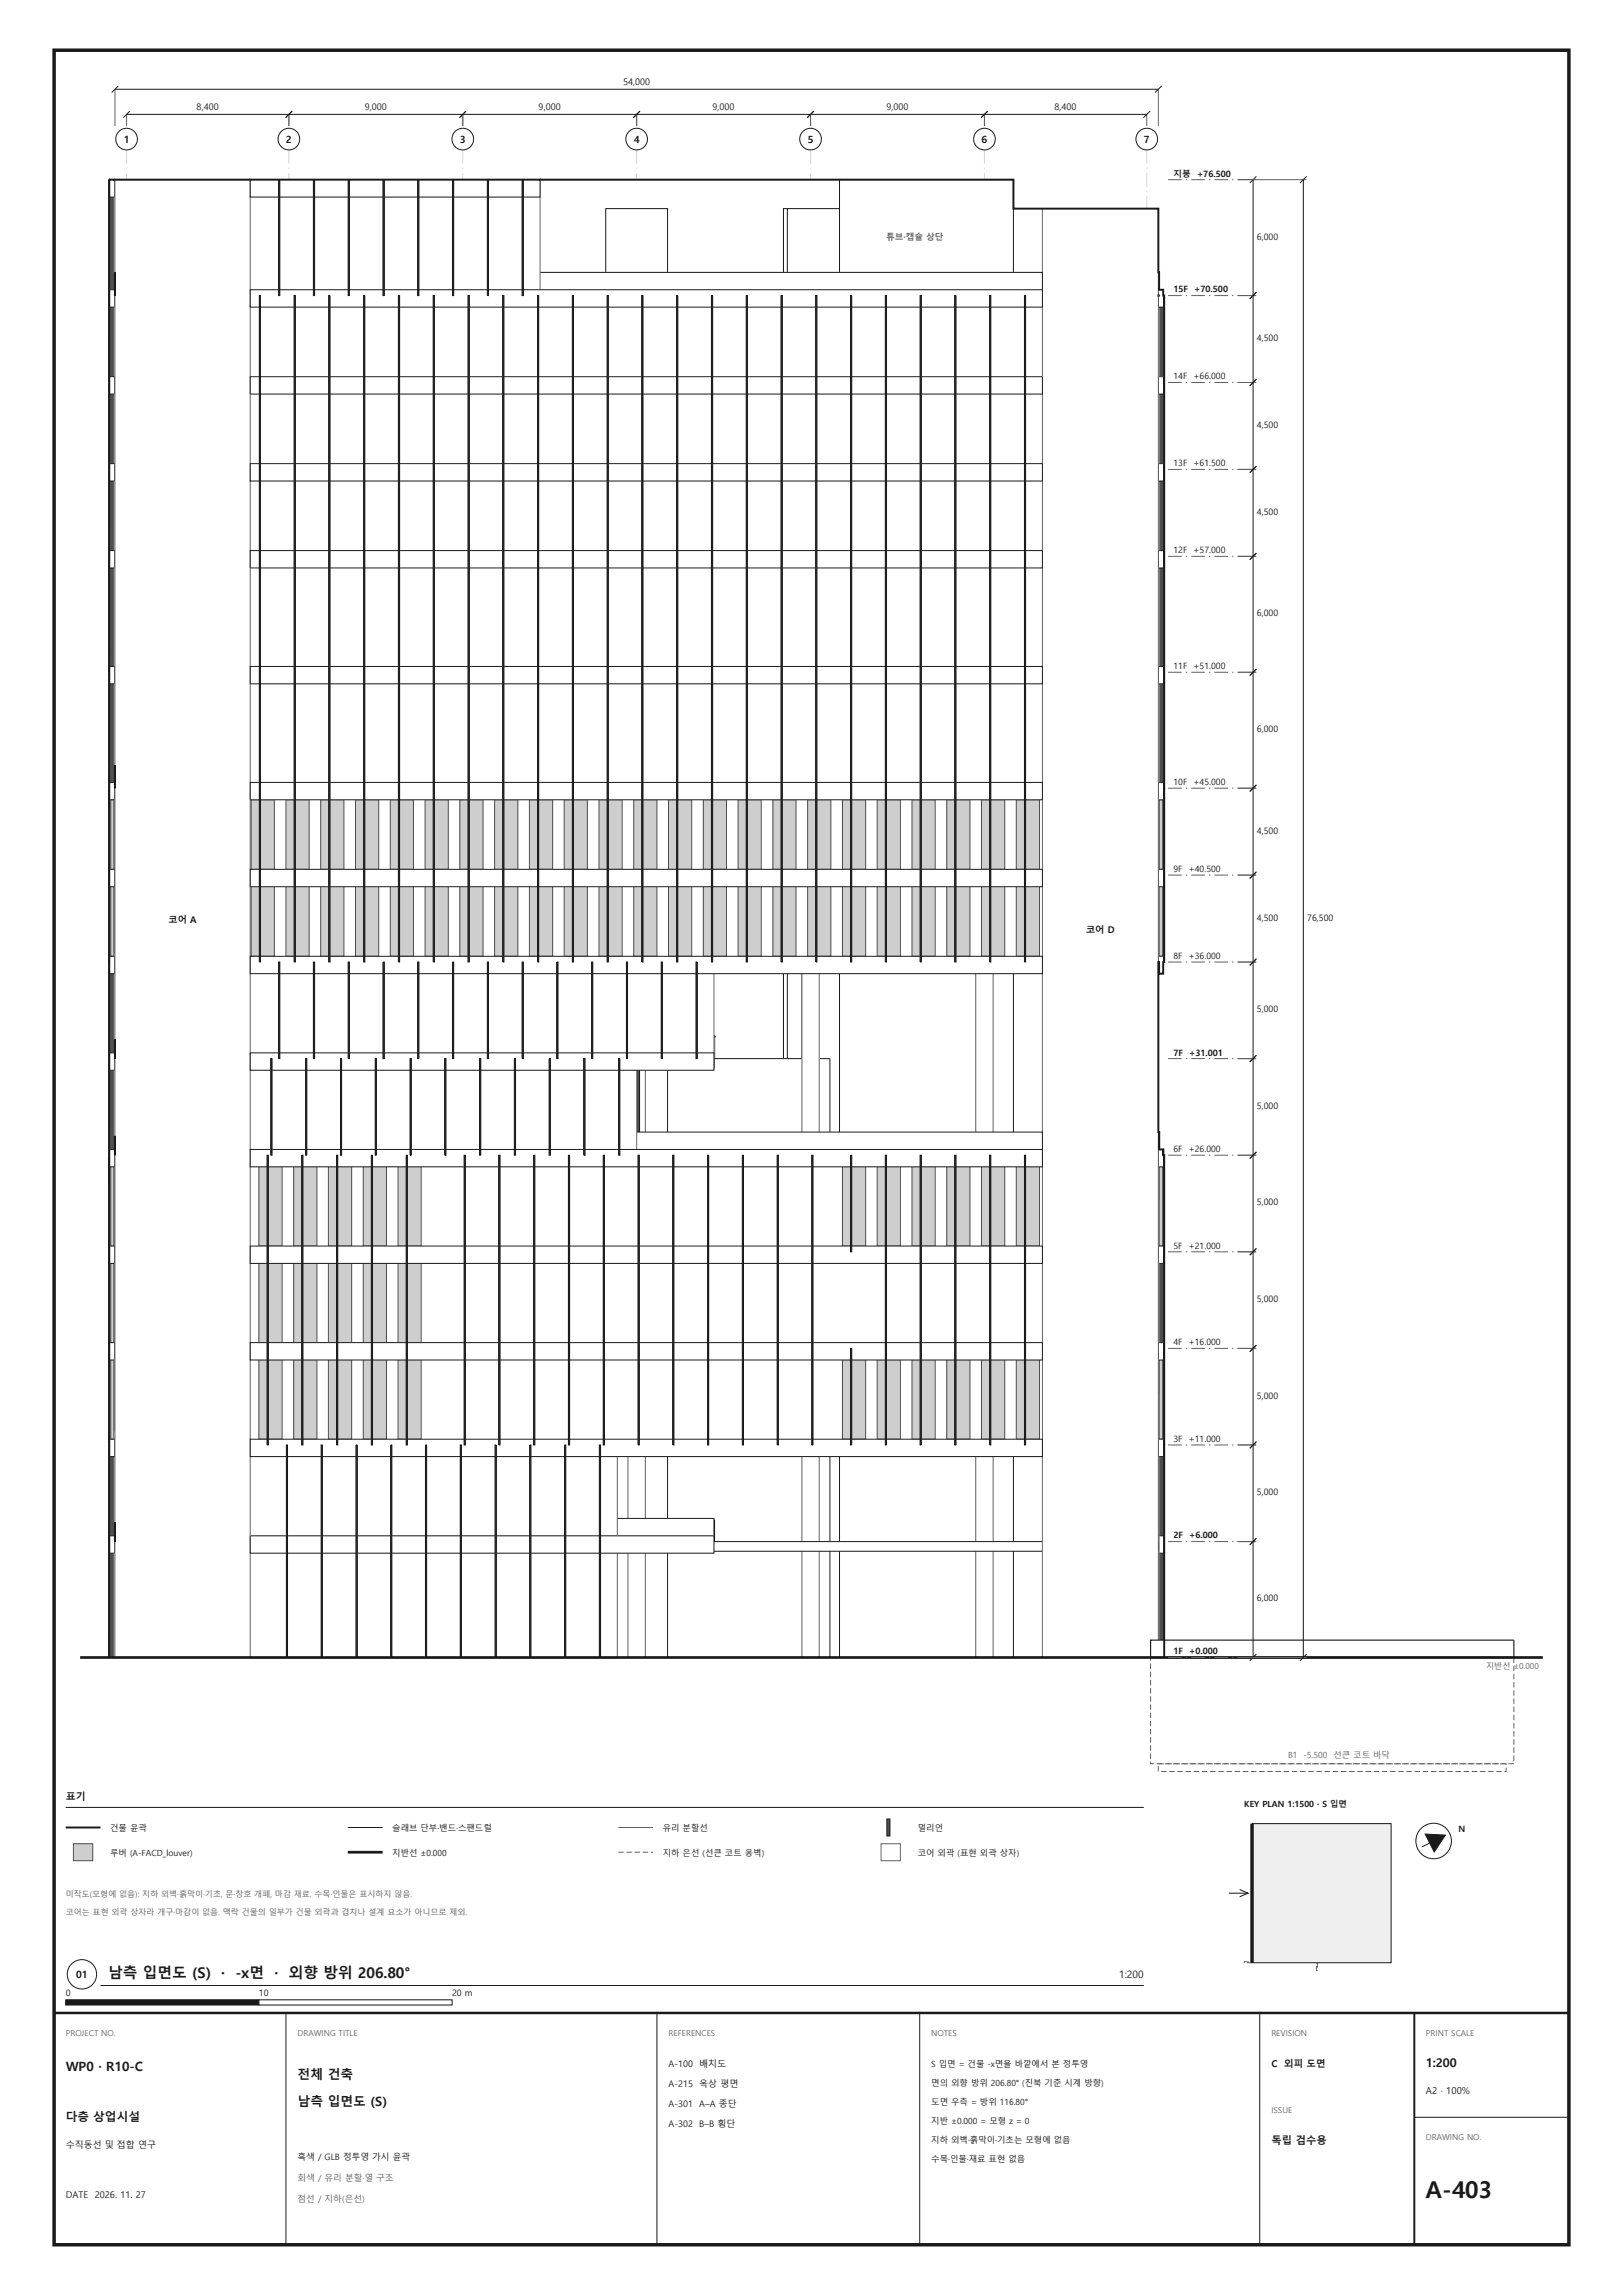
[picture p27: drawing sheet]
<svg xmlns="http://www.w3.org/2000/svg" width="420mm" height="594mm" viewBox="0 0 420 594" stroke-linecap="round" stroke-linejoin="round" font-family="sans-serif">
<defs><g id="words">
<text font-size="6" fill="#171b1c" x="369" y="569">A-403</text>
<g font-size="3.8" fill="#171b1c">
<text x="28" y="512">남측 입면도 (S)</text>
<text x="57.3" y="512">·</text>
<text x="60.9" y="512">-x면</text>
<text x="71" y="512">·</text>
<text x="74.7" y="512">외향 방위 206.80°</text>
</g>
<g font-size="3.3" fill="#171b1c">
<text x="17" y="536">WP0 · R10-C</text>
<text x="77" y="538">전체 건축</text>
<text x="77" y="545">남측 입면도 (S)</text>
</g>
<text font-size="3.1" fill="#171b1c" x="369" y="535">1:200</text>
<text font-size="3" fill="#171b1c" x="17" y="549">다층 상업시설</text>
<text font-size="2.7" fill="#171b1c" x="329" y="555">독립 검수용</text>
<g font-size="2.6" fill="#171b1c">
<text x="32" y="37">1</text>
<text x="74" y="37">2</text>
<text x="119" y="37">3</text>
<text x="164" y="37">4</text>
<text x="209" y="37">5</text>
<text x="254" y="37">6</text>
<text x="296" y="37">7</text>
<text x="17" y="466">표기</text>
<text x="19.7" y="512">01</text>
<text x="289.6" y="512">1:200</text>
</g>
<g font-size="2.5" fill="#171b1c">
<text x="329" y="535">C</text>
<text x="332.3" y="535">외피 도면</text>
<text x="369" y="542">A2 · 100%</text>
</g>
<g font-size="2.4" fill="#171b1c">
<text x="161.2" y="21.9">54,000</text>
<text x="50.9" y="28.4">8,400</text>
<text x="94.4" y="28.4">9,000</text>
<text x="139.4" y="28.4">9,000</text>
<text x="184.4" y="28.4">9,000</text>
<text x="229.4" y="28.4">9,000</text>
<text x="272.9" y="28.4">8,400</text>
<text x="43.6" y="239">코어 A</text>
<text x="281" y="241.5">코어 D</text>
<text x="17" y="569">DATE</text>
<text x="24.5" y="569">2026. 11. 27</text>
</g>
<g font-size="2.3" fill="#171b1c">
<text x="303.7" y="45.7">지붕</text>
<text x="309.8" y="45.7">+76.500</text>
<text x="325.3" y="62">6,000</text>
<text x="303.7" y="75.7">15F</text>
<text x="309.1" y="75.7">+70.500</text>
<text x="325.3" y="88.2">4,500</text>
<text x="303.7" y="98.2">14F</text>
<text x="308.9" y="98.2">+66.000</text>
<text x="325.3" y="110.7">4,500</text>
<text x="303.7" y="120.7">13F</text>
<text x="308.9" y="120.7">+61.500</text>
<text x="325.3" y="133.2">4,500</text>
<text x="303.7" y="143.2">12F</text>
<text x="308.9" y="143.2">+57.000</text>
<text x="325.3" y="159.5">6,000</text>
<text x="303.7" y="173.2">11F</text>
<text x="308.9" y="173.2">+51.000</text>
<text x="325.3" y="189.5">6,000</text>
<text x="303.7" y="203.2">10F</text>
<text x="308.9" y="203.2">+45.000</text>
<text x="325.3" y="215.7">4,500</text>
<text x="303.7" y="225.7">9F</text>
<text x="307.6" y="225.7">+40.500</text>
<text x="325.3" y="238.2">4,500</text>
<text x="338.3" y="238.2">76,500</text>
<text x="303.7" y="248.2">8F</text>
<text x="307.6" y="248.2">+36.000</text>
<text x="325.3" y="262">5,000</text>
<text x="303.7" y="273.2">7F</text>
<text x="307.7" y="273.2">+31.001</text>
<text x="325.3" y="287">5,000</text>
<text x="303.7" y="298.2">6F</text>
<text x="307.6" y="298.2">+26.000</text>
<text x="325.3" y="312">5,000</text>
<text x="303.7" y="323.2">5F</text>
<text x="307.6" y="323.2">+21.000</text>
<text x="325.3" y="337">5,000</text>
<text x="303.7" y="348.2">4F</text>
<text x="307.6" y="348.2">+16.000</text>
<text x="325.3" y="362">5,000</text>
<text x="303.7" y="373.2">3F</text>
<text x="307.6" y="373.2">+11.000</text>
<text x="325.3" y="387">5,000</text>
<text x="303.7" y="398.2">2F</text>
<text x="307.7" y="398.2">+6.000</text>
<text x="325.3" y="414.5">6,000</text>
<text x="303.7" y="428.2">1F</text>
<text x="307.7" y="428.2">+0.000</text>
<text x="377.4" y="474.2">N</text>
<text x="17" y="516.5">0</text>
<text x="67" y="516.5">10</text>
<text x="117" y="516.5">20 m</text>
<text x="173" y="535">A-100</text>
<text x="181" y="535">배치도</text>
<text x="173" y="540.2">A-215</text>
<text x="173" y="545.4">A-301</text>
<text x="181" y="540.2">옥상 평면</text>
<text x="181" y="545.4">A–A 종단</text>
<text x="173" y="550.6">A-302</text>
<text x="181" y="550.6">B–B 횡단</text>
<text x="17" y="556">수직동선 및 접합 연구</text>
<text x="77" y="559">흑색 / GLB 정투영 가시 윤곽</text>
</g>
<g font-size="2.3" fill="#5e6366">
<text x="229.3" y="62">튜브·캡슐 상단</text>
<text x="77" y="564.4">회색 / 유리 분할·열 구조</text>
<text x="77" y="569.8">점선 / 지하(은선)</text>
</g>
<g font-size="2.2" fill="#5e6366">
<text x="333.3" y="454.9">B1</text>
<text x="337.3" y="454.9">-5.500</text>
<text x="345" y="454.9">선큰 코트 바닥</text>
</g>
<g font-size="2.2" fill="#171b1c">
<text x="322" y="467.6">KEY PLAN 1:1500 · S 입면</text>
<text x="28.5" y="473.9">건물 윤곽</text>
<text x="101.5" y="473.9">슬래브 단부·밴드·스팬드럴</text>
<text x="171.5" y="473.9">유리 분할선</text>
<text x="237.5" y="473.9">멀리언</text>
<text x="28.5" y="480.3">루버 (A-FACD_louver)</text>
<text x="101.5" y="480.3">지반선 ±0.000</text>
<text x="171.5" y="480.3">지하 은선 (선큰 코트 옹벽)</text>
<text x="237.5" y="480.3">코어 외곽 (표현 외곽 상자)</text>
<text x="241" y="535">S 입면 = 건물 -x면을 바깥에서 본 정투영</text>
<text x="241" y="539.9">면의 외향 방위 206.80° (진북 기준 시계 방향)</text>
<text x="241" y="544.8">도면 우측 = 방위 116.80°</text>
<text x="241" y="549.7">지반 ±0.000 = 모형 z = 0</text>
<text x="241" y="554.6">지하 외벽·흙막이·기초는 모형에 없음</text>
<text x="241" y="559.5">수목·인물·재료 표현 없음</text>
</g>
<g font-size="2.1" fill="#5e6366">
<text x="384.6" y="432">지반선 ±0.000</text>
<text x="17" y="491">미작도(모형에 없음): 지하 외벽·흙막이·기초, 문·창호 개폐, 마감 재료. 수목·인물은 표시하지 않음.</text>
<text x="17" y="495.6">코어는 표현 외곽 상자라 개구·마감이 없음. 맥락 건물의 일부가 건물 외곽과 겹치나 설계 요소가 아니므로 제외.</text>
<text x="17" y="527">PROJECT NO.</text>
<text x="77" y="527">DRAWING TITLE</text>
<text x="173" y="527">REFERENCES</text>
<text x="241" y="527">NOTES</text>
<text x="329" y="527">REVISION</text>
<text x="369" y="527">PRINT SCALE</text>
<text x="329" y="547">ISSUE</text>
<text x="369" y="554">DRAWING NO.</text>
</g>
</g></defs>
<path d="M14 13h392v568h-392z" fill="none" stroke="#171b1c" stroke-width=".9" stroke-linecap="butt"/>
<path d="M14 521h392" fill="none" stroke="#171b1c" stroke-width=".64" stroke-linecap="butt"/>
<path d="M74 521v60M170 521v60M238 521v60M326 521v60M366 548h40" fill="none" stroke="#171b1c" stroke-width=".26"/>
<path d="M366 521v60" fill="none" stroke="#171b1c" stroke-width=".5"/>
<path d="M296.8 38.8v390.2" fill="none" stroke="#d1d6d6" stroke-width=".26" stroke-dasharray="3.5 1.1 .4 1.1" stroke-linecap="butt"/>
<circle cx="296.8" cy="36" r="2.8" fill="#fff" stroke="#171b1c" stroke-width=".26"/>
<path d="M254.8 38.8v390.2" fill="none" stroke="#d1d6d6" stroke-width=".26" stroke-dasharray="3.5 1.1 .4 1.1" stroke-linecap="butt"/>
<circle cx="254.8" cy="36" r="2.8" fill="#fff" stroke="#171b1c" stroke-width=".26"/>
<path d="M209.8 38.8v390.2" fill="none" stroke="#d1d6d6" stroke-width=".26" stroke-dasharray="3.5 1.1 .4 1.1" stroke-linecap="butt"/>
<circle cx="209.8" cy="36" r="2.8" fill="#fff" stroke="#171b1c" stroke-width=".26"/>
<path d="M164.8 38.8v390.2" fill="none" stroke="#d1d6d6" stroke-width=".26" stroke-dasharray="3.5 1.1 .4 1.1" stroke-linecap="butt"/>
<circle cx="164.8" cy="36" r="2.8" fill="#fff" stroke="#171b1c" stroke-width=".26"/>
<path d="M119.8 38.8v390.2" fill="none" stroke="#d1d6d6" stroke-width=".26" stroke-dasharray="3.5 1.1 .4 1.1" stroke-linecap="butt"/>
<circle cx="119.8" cy="36" r="2.8" fill="#fff" stroke="#171b1c" stroke-width=".26"/>
<path d="M74.8 38.8v390.2" fill="none" stroke="#d1d6d6" stroke-width=".26" stroke-dasharray="3.5 1.1 .4 1.1" stroke-linecap="butt"/>
<circle cx="74.8" cy="36" r="2.8" fill="#fff" stroke="#171b1c" stroke-width=".26"/>
<path d="M32.8 38.8v390.2" fill="none" stroke="#d1d6d6" stroke-width=".26" stroke-dasharray="3.5 1.1 .4 1.1" stroke-linecap="butt"/>
<circle cx="32.8" cy="36" r="2.8" fill="#fff" stroke="#171b1c" stroke-width=".26"/>
<path d="M32.8 29.6v3M74.8 29.6v3" fill="none" stroke="#5e6366" stroke-width=".26"/>
<path d="M32.8 29.6h42M33.6 28.8l-1.7 1.6M75.6 28.8l-1.7 1.6" fill="none" stroke="#171b1c" stroke-width=".26"/>
<path d="M50.3 26.1h6.9v2.8h-6.9z" fill="#fff"/>
<path d="M74.8 29.6v3M119.8 29.6v3" fill="none" stroke="#5e6366" stroke-width=".26"/>
<path d="M74.8 29.6h45M75.6 28.8l-1.7 1.6M120.6 28.8l-1.7 1.6" fill="none" stroke="#171b1c" stroke-width=".26"/>
<path d="M93.8 26.1h6.9v2.8h-6.9z" fill="#fff"/>
<path d="M119.8 29.6v3M164.8 29.6v3" fill="none" stroke="#5e6366" stroke-width=".26"/>
<path d="M119.8 29.6h45M120.6 28.8l-1.7 1.6M165.6 28.8l-1.7 1.6" fill="none" stroke="#171b1c" stroke-width=".26"/>
<path d="M138.8 26.1h6.9v2.8h-6.9z" fill="#fff"/>
<path d="M164.8 29.6v3M209.8 29.6v3" fill="none" stroke="#5e6366" stroke-width=".26"/>
<path d="M164.8 29.6h45M165.6 28.8l-1.7 1.6M210.6 28.8l-1.7 1.6" fill="none" stroke="#171b1c" stroke-width=".26"/>
<path d="M183.8 26.1h6.9v2.8h-6.9z" fill="#fff"/>
<path d="M209.8 29.6v3M254.8 29.6v3" fill="none" stroke="#5e6366" stroke-width=".26"/>
<path d="M209.8 29.6h45M210.6 28.8l-1.7 1.6M255.6 28.8l-1.7 1.6" fill="none" stroke="#171b1c" stroke-width=".26"/>
<path d="M228.8 26.1h6.9v2.8h-6.9z" fill="#fff"/>
<path d="M254.8 29.6v3M296.8 29.6v3" fill="none" stroke="#5e6366" stroke-width=".26"/>
<path d="M254.8 29.6h42M255.6 28.8l-1.7 1.6M297.6 28.8l-1.7 1.6" fill="none" stroke="#171b1c" stroke-width=".26"/>
<path d="M272.3 26.1h6.9v2.8h-6.9z" fill="#fff"/>
<path d="M29.8 23.1v9.5M299.8 23.1v9.5" fill="none" stroke="#5e6366" stroke-width=".26"/>
<path d="M29.8 23.1h270M30.6 22.3l-1.7 1.7M300.6 22.3l-1.7 1.7" fill="none" stroke="#171b1c" stroke-width=".26"/>
<path d="M160.7 19.6h8.1v2.8h-8.1z" fill="#fff"/>
<path d="M299.8 429h.1" fill="none" stroke="#000" stroke-width=".35"/>
<g fill="#fff">
<path d="M299.8 249v50z" fill-rule="evenodd"/>
<path d="M299.8 54v22.5z" fill-rule="evenodd"/>
</g>
<path d="M299.8 54v16.5M299.8 76.5h.1M299.8 249v44" fill="none" stroke="#5e6366" stroke-width=".26"/>
<path d="M301.3 76.5v127.5z" fill-rule="evenodd" fill="#4d4f4f"/>
<path d="M301.3 76.5v127.5M301.3 204h.1M301.3 204v10.6" fill="none" stroke="#171b1c" stroke-width=".26"/>
<path d="M301.3 204v12" fill="none" stroke="#4d4f4f" stroke-width=".26"/>
<path d="M301.3 374v50.5z" fill-rule="evenodd" fill="#4d4f4f"/>
<path d="M301.3 374v50.5" fill="none" stroke="#171b1c" stroke-width=".26"/>
<path d="M301.3 374v11.7z" fill-rule="evenodd" fill="#4d4f4f"/>
<path d="M301.3 374v11.3" fill="none" stroke="#171b1c" stroke-width=".26"/>
<g fill="#fff">
<path d="M184.8 252h18v22h-17.9l.1-5.8h-.2z" fill-rule="evenodd"/>
<path d="M139.8 46.5h77.4v7.5h-14.4v16.5h-30v-16.5h-16v16.5h-17z" fill-rule="evenodd"/>
</g>
<path d="M139.8 46.5h77.4" fill="none" stroke="#171b1c" stroke-width=".26"/>
<g fill="#4d4f4f">
<path d="M301.3 122.1v1.1z"/>
<path d="M301.3 76.5v45z" fill-rule="evenodd"/>
</g>
<path d="M301.3 76.5v45M301.3 122.1v.5" fill="none" stroke="#171b1c" stroke-width=".26"/>
<path d="M262.3 46.5v7.5z" fill-rule="evenodd" fill="#fff"/>
<path d="M262.3 46.5v7.5" fill="none" stroke="#171b1c" stroke-width=".26"/>
<path d="M301.3 374v50.5z" fill-rule="evenodd" fill="#4d4f4f"/>
<path d="M301.3 374v50.5" fill="none" stroke="#171b1c" stroke-width=".26"/>
<g fill="#fff">
<path d="M202.8 252h.9v22h-.9z" fill-rule="evenodd"/>
<path d="M202.8 54h.9v16.5h-.9z" fill-rule="evenodd"/>
</g>
<path d="M203.7 54h-.9v16.5M202.8 252v22" fill="none" stroke="#171b1c" stroke-width=".26"/>
<path d="M301 374h.3v50.5h-1.3v-22.5h1v-4.5h-1v-20.5h1zM301 397.5v4.5z" fill-rule="evenodd" fill="#4d4f4f"/>
<path d="M300 381.3v16.2" fill="none" stroke="#4d4f4f" stroke-width=".26"/>
<path d="M301.3 374v50.5" fill="none" stroke="#171b1c" stroke-width=".26"/>
<g fill="#fff">
<path d="M29.7 426.7v2.3z"/>
<path d="M299.8 408.7v15.8z"/>
<path d="M299.8 382.1v10.9z"/>
<path d="M300 402v22.5z" fill-rule="evenodd"/>
<path d="M300 377v20.5z" fill-rule="evenodd"/>
</g>
<path d="M300 377v20.5M299.8 382.2v10.8M299.8 408.8v15.7M300 402v22.5" fill="none" stroke="#616666" stroke-width=".26"/>
<g fill="#fff">
<path d="M300 403.7v20.8z"/>
<path d="M300 381.3v16.2z"/>
<path d="M299.8 399v25.5z" fill-rule="evenodd"/>
<path d="M299.8 374v19z" fill-rule="evenodd"/>
</g>
<path d="M28.2 204v45M28.2 299v75" fill="none" stroke="#4d4f4f" stroke-width=".26"/>
<path d="M28.2 204v45M28.2 299v75" fill="none" stroke="#171b1c" stroke-width=".26"/>
<path d="M299.8 393v.5z" fill-rule="evenodd" fill="#fff"/>
<path d="M299.8 393h.1" fill="none" stroke="#171b1c" stroke-width=".26"/>
<path d="M301 397.5v4.5z" fill="#fff"/>
<path d="M301 397.5v4.5z" fill="none" stroke="#171b1c" stroke-width=".26"/>
<path d="M301 397.5v4.5z" fill="#fff"/>
<path d="M301 398.1v3.9" fill="none" stroke="#171b1c" stroke-width=".26"/>
<path d="M300 397.5h1v4.5h-1z" fill-rule="evenodd" fill="#fff"/>
<path d="M300 397.5h1M300 402h1" fill="none" stroke="#171b1c" stroke-width=".26"/>
<path d="M299.8 393.5v5.5z" fill-rule="evenodd" fill="#fff"/>
<path d="M299.8 393.5h.1M299.8 399h.1" fill="none" stroke="#171b1c" stroke-width=".26"/>
<g fill="#fff">
<path d="M262.3 401.5h7.4v27.5h-7.4z" fill-rule="evenodd"/>
<path d="M262.3 377h7.4v22h-7.4z" fill-rule="evenodd"/>
<path d="M262.3 252h7.4v41h-7.4z" fill-rule="evenodd"/>
<path d="M262.3 54h7.4v16.5h-7.4z" fill-rule="evenodd"/>
</g>
<path d="M262.3 54h7.4" fill="none" stroke="#171b1c" stroke-width=".26"/>
<g fill="#fff">
<path d="M214.8 401.5h2.4v27.5h-2.4z" fill-rule="evenodd"/>
<path d="M214.8 377h2.4v22h-2.4z" fill-rule="evenodd"/>
<path d="M212 252h5.2v41h-2.4v-19h-2.8z" fill-rule="evenodd"/>
<path d="M203.7 252h3.8v22h-3.8z" fill-rule="evenodd"/>
<path d="M203.7 54h13.5v16.5h-13.5z" fill-rule="evenodd"/>
</g>
<path d="M217.2 54h-13.5v16.5M203.7 252v22" fill="none" stroke="#171b1c" stroke-width=".26"/>
<path d="M28.2 174v23.5M28.2 204v64.6M28.2 274v19.6M28.2 299v75" fill="none" stroke="#4d4f4f" stroke-width=".26"/>
<g fill="#4d4f4f">
<path d="M301.3 144v1.8z"/>
<path d="M301.3 121.5v.7z"/>
<path d="M301.3 99v.6z"/>
<path d="M28.2 144v23.5z" fill-rule="evenodd"/>
</g>
<path d="M301.3 76.5h.1M301.3 76.5v24.6M301.3 99h.1M301.3 121.5h.1M301.3 121.5v.6M28.2 144v23.4M301.3 144h.1M301.3 144v1.7M28.2 174v23.4M28.2 204v64.5M28.2 274v19.5M28.2 299v75" fill="none" stroke="#171b1c" stroke-width=".26"/>
<path d="M301.3 76.5v26.5M28.2 204v4.7M28.2 299v7.8" fill="none" stroke="#4d4f4f" stroke-width=".26"/>
<g fill="#fff">
<path d="M207.5 252v22z" fill-rule="evenodd"/>
<path d="M212 252v22z" fill-rule="evenodd"/>
</g>
<path d="M207.5 252v22M212 252v22" fill="none" stroke="#5e6366" stroke-width=".26"/>
<path d="M184.9 268.5v5.5z" fill="#fff"/>
<path d="M184.9 268.5v5.5z" fill="none" stroke="#171b1c" stroke-width=".26"/>
<path d="M184.9 268.5v5.5z" fill="#fff"/>
<path d="M184.9 268.6v5.4" fill="none" stroke="#171b1c" stroke-width=".26"/>
<path d="M184.9 268.5v5.5z" fill-rule="evenodd" fill="#fff"/>
<path d="M184.9 268.5h.1" fill="none" stroke="#171b1c" stroke-width=".26"/>
<path d="M184.8 268.2h.2v.3v-.3z" fill-rule="evenodd" fill="#fff"/>
<path d="M184.8 268.2h.2M185 268.5h.1" fill="none" stroke="#171b1c" stroke-width=".26"/>
<path d="M299.8 374h.2v50.5h-.2z" fill-rule="evenodd" fill="#fff"/>
<path d="M299.8 374v50.5M300 377v47.5" fill="none" stroke="#616666" stroke-width=".26"/>
<path d="M28.2 46.5v71.3M28.2 121.5v17.7M28.2 144v7.6M28.2 196.7v7.3M28.2 267.9v6.1M28.2 292.9v6.1M28.2 374v55" fill="none" stroke="#4d4f4f" stroke-width=".26"/>
<path d="M28.2 46.5v46.7M28.2 46.5h.1M28.2 99v18.7M28.2 121.5v17.6M28.2 144v6.6M28.2 374v54.9M28.2 374h.1" fill="none" stroke="#171b1c" stroke-width=".26"/>
<g fill="#4d4f4f">
<path d="M301.3 299v75z" fill-rule="evenodd"/>
<path d="M301.3 191.7v57.3z" fill-rule="evenodd"/>
</g>
<path d="M28.3 46.5v382.5M301.3 76.5v127.5M301.3 324v25" fill="none" stroke="#4d4f4f" stroke-width=".26"/>
<g fill="none" stroke="#171b1c" stroke-width=".26">
<path d="M28.3 46.5l-.1 382.5M301.3 76.5h.1M301.3 76.5v127.5M28.2 99h.1M28.2 86.3v12.7M28.2 116.1v5.4M28.2 121.5h.1M28.2 138.6v5.4M28.2 144h.1M28.2 174h.1M28.2 166.8v7.2M28.2 196.8v7.2"/>
<path d="M301.3 193.1v55.9M28.2 204h.1M301.3 249h.1M28.2 274h.1M28.2 268v6M28.2 299h.1M28.2 293v6M301.3 299v75M301.3 324v25M301.3 349h.1M28.2 399h.1M28.2 393v6"/>
<path d="M28.2 429h.1M28.2 421.8v7.2"/>
</g>
<g fill="#fff">
<path d="M172.8 402h12v-.5h22.7v27.5h-34.7z" fill-rule="evenodd"/>
<path d="M212 401.5h2.8v27.5h-2.8z" fill-rule="evenodd"/>
<path d="M172.8 377h34.7v22h-22.6v-5.5h-.1v-.5h-12z" fill-rule="evenodd"/>
<path d="M212 377h2.8v22h-2.8z" fill-rule="evenodd"/>
<path d="M172.8 277h12v-3h22.7v19h-34.7z" fill-rule="evenodd"/>
<path d="M212 274h2.8v19h-2.8z" fill-rule="evenodd"/>
</g>
<path d="M184.9 274h22.6M212 274h2.8v19M214.8 377v22M214.8 401.5v27.5" fill="none" stroke="#171b1c" stroke-width=".26"/>
<g fill="#fff">
<path d="M217.2 401.5h35.3v27.5h-35.3z" fill-rule="evenodd"/>
<path d="M257 401.5h5.3v27.5h-5.3z" fill-rule="evenodd"/>
<path d="M217.2 377h35.3v22h-35.3z" fill-rule="evenodd"/>
<path d="M257 377h5.3v22h-5.3z" fill-rule="evenodd"/>
<path d="M217.2 252h35.3v41h-35.3z" fill-rule="evenodd"/>
<path d="M257 252h5.3v41h-5.3z" fill-rule="evenodd"/>
<path d="M217.2 46.5h45.1v24h-45.1z" fill-rule="evenodd"/>
</g>
<path d="M217.2 70.5v-24h45.1v24M217.2 252v41M262.3 252v41M217.2 377v22M262.3 377v22M217.2 401.5v27.5M262.3 401.5v27.5" fill="none" stroke="#171b1c" stroke-width=".26"/>
<g fill="#4d4f4f">
<path d="M301 299v3v-3h.3v75h-.3v-1.5h-1h.9v-20.5h.1v-4.5h-1v-20.5h1v-4.5h-1h.9zM301 322.5v4.5z" fill-rule="evenodd"/>
<path d="M28.3 46.5h.2v4.5v-4.5v4.5h1.1v24h-1.1v4.5h1.1v18h-1.1v4.5h1.1v18h-1.1v4.5h1.1v18h-1.1v4.5h1.1v25.5h-1.1v4.5h1.1v25.5h-1.1v4.5h1h-.8v18h.8h-1v4.5h.2v18h.8h-1v4.5h1.1v20.5h-1.1v4.5h1.1v20.5h-1.1v4.5h.2v20.5h.8h-1v4.5h1h-.8v20.5h.8h-1l.2 25h.8h-1v4.5h1.1v20.5h-1.1v4.5h1.1v27h-1.3zM28.5 75v4.5zM28.5 97.5v4.5zM28.5 120v4.5zM28.5 172.5v4.5zM28.5 202.5v4.5zM28.5 225v4.5zM28.5 247.5v4.5zM28.5 272.5v4.5zM28.5 297.5v4.5zM28.5 322.5v4.5zM28.5 347.5v4.5zM28.5 372.5v4.5zM28.5 397.5v4.5z" fill-rule="evenodd"/>
</g>
<path d="M300 177v25.5" fill="none" stroke="#4d4f4f" stroke-width=".26"/>
<path d="M301 76.5h.3v172.5h-.3v-1.5h-1h.9v-18h.1v-4.5h-1h.9v-18h-.9h1v-4.5h-1v-25.5h1v-4.5h-1v-25.5h1v-4.5h-1v-18h1v-4.5h-1v-18h1v-4.5h-1v-18h1zM301 142.5v4.5z" fill-rule="evenodd" fill="#4d4f4f"/>
<path d="M300 147v25.5" fill="none" stroke="#4d4f4f" stroke-width=".26"/>
<path d="M28.5 46.5h-.2v382.5h1.3M301 76.5h.3v172.5h-.3M301 299h.3v75h-.3" fill="none" stroke="#171b1c" stroke-width=".26"/>
<g fill="#cccfcf">
<path d="M28.7 352h.8v20.5h-.8z" fill-rule="evenodd"/>
<path d="M300 352h.9v20.5h-.9z" fill-rule="evenodd"/>
<path d="M28.7 327h.8v20.5h-.8z" fill-rule="evenodd"/>
<path d="M28.7 302h.8v20.5h-.8z" fill-rule="evenodd"/>
<path d="M300 302h.9v20.5h-.9z" fill-rule="evenodd"/>
<path d="M28.7 229.5h.8v18h-.8z" fill-rule="evenodd"/>
<path d="M300 229.5h.9v18h-.9z" fill-rule="evenodd"/>
<path d="M28.7 207h.8v18h-.8z" fill-rule="evenodd"/>
<path d="M300 207h.9v18h-.9z" fill-rule="evenodd"/>
</g>
<path d="M29.5 207h-.8v18h.8M300 207h.9v18h-.9M28.7 229.5v18h.8M300.9 229.5v18h-.9M28.7 302v20.5h.8M300.9 302v20.5h-.9M29.5 327h-.8v20.5h.8M28.7 352v20.5h.8M300.9 352v20.5h-.9" fill="none" stroke="#4d4f4f" stroke-width=".26"/>
<g fill="#fff">
<path d="M300 177v25.5z" fill-rule="evenodd"/>
<path d="M300 147v25.5z" fill-rule="evenodd"/>
<path d="M300 124.5v18z" fill-rule="evenodd"/>
<path d="M300 102v18z" fill-rule="evenodd"/>
<path d="M300 79.5v18z" fill-rule="evenodd"/>
</g>
<path d="M300 79.5v18M300 102v18M300 124.5v18M300 147v25.5M300 177v25.5" fill="none" stroke="#616666" stroke-width=".26"/>
<g fill="#fff">
<path d="M29.5 352l.1 20.5z" fill-rule="evenodd"/>
<path d="M29.5 327l.1 20.5z" fill-rule="evenodd"/>
<path d="M29.5 302l.1 20.5z" fill-rule="evenodd"/>
<path d="M29.5 229.5l.1 18z" fill-rule="evenodd"/>
<path d="M29.5 207l.1 18z" fill-rule="evenodd"/>
</g>
<path d="M29.5 207v18M29.5 229.5v18M29.5 302v20.5M29.5 327v20.5M29.5 352v20.5" fill="none" stroke="#616666" stroke-width=".26"/>
<g fill="#fff">
<path d="M29.7 394v5z"/>
<path d="M29.7 294v5z"/>
<path d="M29.7 269v5z"/>
<path d="M29.7 198v6z"/>
<path d="M29.7 168v6z"/>
<path d="M29.7 139.5v4.5z"/>
<path d="M29.7 117v4.5z"/>
<path d="M29.7 94.5v4.5z"/>
<path d="M29.7 70.5v6z"/>
<path d="M29.6 377v20.5z" fill-rule="evenodd"/>
<path d="M29.6 277v20.5z" fill-rule="evenodd"/>
<path d="M29.6 252v20.5z" fill-rule="evenodd"/>
<path d="M29.6 177v25.5z" fill-rule="evenodd"/>
<path d="M29.6 147v25.5z" fill-rule="evenodd"/>
<path d="M29.6 124.5v18z" fill-rule="evenodd"/>
<path d="M29.6 102v18z" fill-rule="evenodd"/>
<path d="M29.6 79.5v18z" fill-rule="evenodd"/>
<path d="M29.6 51v24z" fill-rule="evenodd"/>
</g>
<g fill="none" stroke="#616666" stroke-width=".26">
<path d="M29.6 51v24M29.6 79.5v18M29.7 70.6v5.9M29.7 94.6v4.4M29.6 102v18M29.7 117.1v4.4M29.6 124.5v18M29.7 139.6v4.4M29.6 147v25.5M29.6 177v25.5M29.7 168.1v5.9M29.7 198.1v5.9"/>
<path d="M29.6 252v20.5M29.6 277v20.5M29.7 269.1v4.9M29.7 294.1v4.9M29.6 377v20.5M29.7 394.1v4.9"/>
</g>
<g fill="#fff">
<path d="M29.7 426.7v2.3z"/>
<path d="M29.6 402v27z"/>
</g>
<path d="M29.6 402v27v-27M29.7 429h.1M29.7 426.8v2.2" fill="none" stroke="#616666" stroke-width=".26"/>
<g fill="#fff">
<path d="M29.6 377v20.5z" fill-rule="evenodd"/>
<path d="M29.6 277v20.5z" fill-rule="evenodd"/>
<path d="M29.6 252v20.5z" fill-rule="evenodd"/>
<path d="M29.6 177v25.5z" fill-rule="evenodd"/>
<path d="M29.7 174v30z" fill-rule="evenodd"/>
<path d="M29.6 147v25.5z" fill-rule="evenodd"/>
<path d="M29.7 144v30z" fill-rule="evenodd"/>
<path d="M29.6 124.5v18z" fill-rule="evenodd"/>
<path d="M29.7 121.5v22.5z" fill-rule="evenodd"/>
<path d="M29.6 102v18z" fill-rule="evenodd"/>
<path d="M29.6 79.5v18z" fill-rule="evenodd"/>
<path d="M29.6 51v24z" fill-rule="evenodd"/>
<path d="M29.7 374v25z" fill-rule="evenodd"/>
<path d="M29.7 274v25z" fill-rule="evenodd"/>
<path d="M29.7 249v25z" fill-rule="evenodd"/>
<path d="M300 177v25.5z" fill-rule="evenodd"/>
<path d="M300 147v25.5z" fill-rule="evenodd"/>
<path d="M300 124.5v18z" fill-rule="evenodd"/>
<path d="M300 102v18z" fill-rule="evenodd"/>
<path d="M29.7 99v22.5z" fill-rule="evenodd"/>
<path d="M300 79.5v18z" fill-rule="evenodd"/>
<path d="M29.7 76.5v22.5z" fill-rule="evenodd"/>
<path d="M29.7 46.5v30z" fill-rule="evenodd"/>
</g>
<g fill="none" stroke="#616666" stroke-width=".26">
<path d="M29.6 51v24M29.7 46.5v29.9M29.7 46.5h.1M29.6 79.5v18M29.7 76.5v22.4M300 79.5v18M29.7 99v22.4M29.6 102v18M300 102v18M29.6 124.5v18M29.7 121.5v22.4M300 124.5v18"/>
<path d="M29.6 147v25.5M29.7 144v29.9M300 147v25.5M29.6 177v25.5M29.7 174v29.9M300 177v25.5M29.6 252v20.5M29.7 249v24.9M29.6 277v20.5M29.7 274v24.9M29.6 377v20.5M29.7 374v24.9"/>
<path d="M29.7 374h.1"/>
</g>
<g fill="#fff">
<path d="M29.6 402v27z" fill-rule="evenodd"/>
<path d="M29.7 399v30z" fill-rule="evenodd"/>
</g>
<path d="M29.7 399v29.9M29.6 402v27M29.6 429h.1" fill="none" stroke="#616666" stroke-width=".26"/>
<g fill="#fff">
<path d="M29.6 352v20.5z" fill-rule="evenodd"/>
<path d="M299.8 349h.2v25h-.2z" fill-rule="evenodd"/>
<path d="M29.6 327v20.5z" fill-rule="evenodd"/>
<path d="M29.7 299v75z" fill-rule="evenodd"/>
<path d="M29.6 302v20.5z" fill-rule="evenodd"/>
<path d="M299.8 299h.2v25h-.2z" fill-rule="evenodd"/>
<path d="M29.6 229.5v18z" fill-rule="evenodd"/>
<path d="M29.7 204v45z" fill-rule="evenodd"/>
<path d="M299.8 204h.2v45h-.2z" fill-rule="evenodd"/>
<path d="M29.6 207v18z" fill-rule="evenodd"/>
</g>
<g fill="none" stroke="#616666" stroke-width=".26">
<path d="M29.6 207v18M29.7 204v45M299.8 204h.2M300 207v18M29.6 229.5v18M300 229.5v18M299.8 249h.2M29.7 299v75M29.6 302v20.5M300 302v20.5M29.6 327v20.5M299.8 324h.2"/>
<path d="M29.6 352v20.5M299.8 349h.2M300 352v20.5M299.8 374h.2"/>
</g>
<g fill="#fff">
<path d="M29.6 352v20.5z" fill-rule="evenodd"/>
<path d="M29.6 327v20.5z" fill-rule="evenodd"/>
<path d="M29.6 302v20.5z" fill-rule="evenodd"/>
<path d="M29.6 229.5v18z" fill-rule="evenodd"/>
<path d="M29.6 46.5h.1v382.5h-.1z" fill-rule="evenodd"/>
<path d="M29.6 207v18z" fill-rule="evenodd"/>
<path d="M300 352v20.5z" fill-rule="evenodd"/>
<path d="M299.8 324h.2v25h-.2z" fill-rule="evenodd"/>
<path d="M300 302v20.5z" fill-rule="evenodd"/>
<path d="M300 229.5v18z" fill-rule="evenodd"/>
<path d="M300 207v18z" fill-rule="evenodd"/>
<path d="M299.8 76.5h.2v3v124.5h-.2z" fill-rule="evenodd"/>
</g>
<g fill="none" stroke="#616666" stroke-width=".26">
<path d="M29.6 46.5h.1M299.8 76.5h.2M29.6 207v18M300 207v18M29.6 229.5v17.4M300 229.5v18M29.6 302v20.5M300 302v20.5M29.6 327v20.5M300 327v20.5M29.6 352v18.5M300 352v20.5"/>
<path d="M29.6 429h.1"/>
</g>
<g fill="#fff">
<path d="M28.5 397.5v4.5z"/>
<path d="M28.5 297.5v4.5z"/>
<path d="M28.5 272.5v4.5z"/>
<path d="M28.5 202.5v4.5z"/>
<path d="M28.5 172.5v4.5z"/>
<path d="M28.5 142.5v4.5z"/>
<path d="M28.5 120v4.5z"/>
<path d="M28.5 97.5v4.5z"/>
<path d="M28.5 75v4.5z"/>
</g>
<path d="M28.5 75v4.4M28.5 75h.1M28.5 97.5h.1M28.5 97.5v4.4M28.5 120v4.4M28.5 142.5v4.4M28.5 172.5v4.4M28.5 202.5v4.5M28.5 272.5v4.5M28.5 297.5v4.5M28.5 397.5v4.4" fill="none" stroke="#171b1c" stroke-width=".26"/>
<g fill="#fff">
<path d="M28.5 372.5v4.5z"/>
<path d="M28.5 347.5v4.5z"/>
<path d="M28.5 322.5v4.5z"/>
<path d="M28.5 247.5v4.5z"/>
<path d="M28.5 225v4.5z"/>
<path d="M28.5 46.5v4.5z"/>
</g>
<path d="M28.5 46.5v4.5M28.5 225v4.5M28.5 247.5h.1M28.5 247.5v4.5M28.5 322.5v4.5M28.5 347.5v4.4M28.5 372.5v4.4" fill="none" stroke="#171b1c" stroke-width=".26"/>
<g fill="#fff">
<path d="M299.8 70.5v6z"/>
<path d="M299.8 293v6z" fill-rule="evenodd"/>
<path d="M300 293v4.5z" fill-rule="evenodd"/>
<path d="M300 70.5v4.5z" fill-rule="evenodd"/>
</g>
<path d="M299.8 70.5v6zM300 70.5v4.5zM299.8 299v-6v6M300 293v4.5z" fill="none" stroke="#171b1c" stroke-width=".26"/>
<g fill="#fff">
<path d="M299.8 70.5v6z"/>
<path d="M300 293v6z" fill-rule="evenodd"/>
<path d="M299.8 293v6z" fill-rule="evenodd"/>
<path d="M300 70.5v6z" fill-rule="evenodd"/>
</g>
<path d="M299.8 70.5v5.9M300 70.5v6M299.8 293v6M300 293.1v5.9" fill="none" stroke="#171b1c" stroke-width=".26"/>
<g fill="#fff">
<path d="M299.8 293v6v-6h.2v6h-.2z" fill-rule="evenodd"/>
<path d="M299.8 70.5h.2v6h-.2z" fill-rule="evenodd"/>
</g>
<path d="M299.8 76.5h.2M299.8 70.5h.2M299.8 299h.2M299.8 293h.2" fill="none" stroke="#171b1c" stroke-width=".26"/>
<g fill="#fff">
<path d="M300 297.5v4.5z"/>
<path d="M300 202.5v4.5z"/>
<path d="M300 172.5v4.5z"/>
<path d="M300 142.5v4.5z"/>
<path d="M300 120v4.5z"/>
<path d="M300 97.5v4.5z"/>
<path d="M300 75v4.5z"/>
<path d="M301 297.5v4.5z"/>
<path d="M301 202.5v4.5z"/>
<path d="M301 172.5v4.5z"/>
<path d="M301 142.5v4.5z"/>
<path d="M301 120v4.5z"/>
<path d="M301 97.5v4.5z"/>
<path d="M301 75v4.5z"/>
</g>
<g fill="none" stroke="#171b1c" stroke-width=".26">
<path d="M300 75v4.5zM301 75v4.5zM300 97.5v4.5zM301 97.5v4.5zM300 120v4.5zM301 120v4.5zM300 142.5v4.5zM301 142.5v4.5zM300 172.5v4.5zM301 172.5v4.5zM300 202.5v4.5zM301 202.5v4.5z"/>
<path d="M300 297.5v4.5zM301 297.5v4.5z"/>
</g>
<g fill="#fff">
<path d="M29.6 397.5v4.5z"/>
<path d="M28.5 397.5v4.5z"/>
<path d="M29.6 297.5v4.5z"/>
<path d="M28.5 297.5v4.5z"/>
<path d="M29.6 272.5v4.5z"/>
<path d="M28.5 272.5v4.5z"/>
<path d="M29.6 202.5v4.5z"/>
<path d="M28.5 202.5v4.5z"/>
<path d="M300 202.5v4.5z"/>
<path d="M29.6 172.5v4.5z"/>
<path d="M28.5 172.5v4.5z"/>
<path d="M29.6 142.5v4.5z"/>
<path d="M28.5 142.5v4.5z"/>
<path d="M29.6 120v4.5z"/>
<path d="M28.5 120v4.5z"/>
<path d="M29.6 97.5v4.5z"/>
<path d="M28.5 97.5v4.5z"/>
<path d="M29.6 75v4.5z"/>
<path d="M28.5 75v4.5z"/>
<path d="M301 297.5v4.5z"/>
<path d="M300 297.5v4.5z"/>
<path d="M301 202.5v4.5z"/>
<path d="M300 172.5v4.5z"/>
<path d="M301 172.5v4.5z"/>
<path d="M301 142.5v4.5z"/>
<path d="M300 142.5v4.5z"/>
<path d="M300 120v4.5z"/>
<path d="M301 120v4.5z"/>
<path d="M300 97.5v4.5z"/>
<path d="M301 97.5v4.5z"/>
<path d="M300 75v4.5z"/>
<path d="M301 75v4.5z"/>
</g>
<g fill="none" stroke="#171b1c" stroke-width=".26">
<path d="M28.5 75v4.5zM29.6 75v4.5zM300 75v4.5M301 75v4.5M28.5 97.5v4.5zM29.6 97.5v4.5zM300 97.5v4.5M301 97.5v4.5M28.5 120v4.5zM29.6 120v4.5zM300 120v4.5M301 120v4.5"/>
<path d="M28.5 142.5v4.5zM29.6 142.5v4.5zM300 142.5v4.5M301 142.5v4.5M28.5 172.5v4.5zM29.6 172.5v4.5zM300 172.5v4.5M301 172.5v4.5M28.5 202.5v4.5zM29.6 202.5v4.5zM300 202.5v4.5M301 202.5v4.5"/>
<path d="M28.5 272.5v4.5zM29.6 272.5v4.5zM28.5 297.5v4.5zM29.6 297.5v4.5zM300 297.5v4.5M301 297.5v4.5M28.5 397.5v4.5zM29.6 397.5v4.5z"/>
</g>
<g fill="#fff">
<path d="M28.5 397.5h1.1v4.5h-1.1z" fill-rule="evenodd"/>
<path d="M28.5 297.5h1.1v4.5h-1.1z" fill-rule="evenodd"/>
<path d="M28.5 272.5h1.1v4.5h-1.1z" fill-rule="evenodd"/>
<path d="M28.5 202.5h1.1v4.5h-1.1z" fill-rule="evenodd"/>
<path d="M28.5 172.5h1.1v4.5h-1.1z" fill-rule="evenodd"/>
<path d="M28.5 142.5h1.1v4.5h-1.1z" fill-rule="evenodd"/>
<path d="M28.5 120h1.1v4.5h-1.1z" fill-rule="evenodd"/>
<path d="M28.5 97.5h1.1v4.5h-1.1z" fill-rule="evenodd"/>
<path d="M300 297.5h1v4.5h-1z" fill-rule="evenodd"/>
<path d="M300 202.5h1v4.5h-1z" fill-rule="evenodd"/>
<path d="M300 172.5h1v4.5h-1z" fill-rule="evenodd"/>
<path d="M300 142.5h1v4.5h-1z" fill-rule="evenodd"/>
<path d="M300 120h1v4.5h-1z" fill-rule="evenodd"/>
<path d="M300 97.5h1v4.5h-1z" fill-rule="evenodd"/>
<path d="M28.5 75h1.1v4.5h-1.1z" fill-rule="evenodd"/>
<path d="M300 75h1v4.5h-1z" fill-rule="evenodd"/>
</g>
<g fill="none" stroke="#171b1c" stroke-width=".26">
<path d="M28.5 75h1.1M28.5 79.5h1.1M300 75h1M300 79.5h1M28.5 97.5h1.1M300 97.5h1M28.5 102h1.1M300 102h1M28.5 120h1.1M28.5 124.5h1.1M300 120h1M300 124.5h1"/>
<path d="M28.5 147h1.1M28.5 142.5h1.1M300 147h1M300 142.5h1M28.5 172.5h1.1M28.5 177h1.1M300 172.5h1M300 177h1M28.5 202.5h1.1M28.5 207h1.1M300 202.5h1M300 207h1"/>
<path d="M28.5 272.5h1.1M28.5 277h1.1M28.5 297.5h1.1M300 297.5h1M28.5 302h1.1M300 302h1M28.5 397.5h1.1M28.5 402h1.1"/>
</g>
<g fill="#fff">
<path d="M301 372.5v4.5z"/>
<path d="M300 372.5v4.5z"/>
<path d="M301 347.5v4.5z"/>
<path d="M300 347.5v4.5z"/>
<path d="M301 322.5v4.5z"/>
<path d="M300 322.5v4.5z"/>
<path d="M301 247.5v4.5z"/>
<path d="M300 247.5v4.5z"/>
<path d="M301 225v4.5z"/>
<path d="M300 225v4.5z"/>
</g>
<path d="M300 225v4.5zM301 225v4.5zM300 247.5v4.5zM301 247.5v4.5zM300 322.5v4.5zM301 322.5v4.5zM300 347.5v4.5zM301 347.5v4.5zM300 372.5v4.5zM301 372.5v4.5z" fill="none" stroke="#171b1c" stroke-width=".26"/>
<g fill="#fff">
<path d="M29.6 372.5v4.5z"/>
<path d="M28.5 372.5v4.5z"/>
<path d="M300 372.5v4.5z"/>
<path d="M29.6 347.5v4.5z"/>
<path d="M28.5 347.5v4.5z"/>
<path d="M29.6 322.5v4.5z"/>
<path d="M28.5 322.5v4.5z"/>
<path d="M29.6 247.5v4.5z"/>
<path d="M28.5 247.5v4.5z"/>
<path d="M29.6 225v4.5z"/>
<path d="M28.5 225v4.5z"/>
<path d="M28.5 46.5v4.5z"/>
<path d="M29.6 46.5v4.5z"/>
<path d="M301 372.5v4.5z"/>
<path d="M300 347.5v4.5z"/>
<path d="M301 347.5v4.5z"/>
<path d="M301 322.5v4.5z"/>
<path d="M300 322.5v4.5z"/>
<path d="M300 247.5v4.5z"/>
<path d="M301 247.5v4.5z"/>
<path d="M300 225v4.5z"/>
<path d="M301 225v4.5z"/>
</g>
<g fill="none" stroke="#171b1c" stroke-width=".26">
<path d="M28.5 46.5v4.5zM29.6 46.5v4.5zM28.5 225v4.5zM29.6 225v4.5zM300 225v4.5M301 225v4.5M28.5 247.5v4.5zM29.6 247.5v4.5zM300 247.5v4.5M301 247.5v4.5M28.5 322.5v4.5zM29.6 322.5v4.5z"/>
<path d="M300 322.5v4.5M301 322.5v4.5M28.5 347.5v4.5zM29.6 347.5v4.5zM300 347.5v4.5M301 347.5v4.5M28.5 372.5v4.5zM29.6 372.5v4.5zM300 372.5v4.5M301 372.5v4.5"/>
</g>
<g fill="#fff">
<path d="M28.5 372.5h1.1v4.5h-1.1z" fill-rule="evenodd"/>
<path d="M28.5 347.5h1.1v4.5h-1.1z" fill-rule="evenodd"/>
<path d="M28.5 322.5h1.1v4.5h-1.1z" fill-rule="evenodd"/>
<path d="M28.5 247.5h1.1v4.5h-1.1z" fill-rule="evenodd"/>
<path d="M28.5 225h1.1v4.5h-1.1z" fill-rule="evenodd"/>
<path d="M28.5 46.5h1.1v4.5h-1.1z" fill-rule="evenodd"/>
<path d="M300 372.5h1v4.5h-1z" fill-rule="evenodd"/>
<path d="M300 347.5h1v4.5h-1z" fill-rule="evenodd"/>
<path d="M300 322.5h1v4.5h-1z" fill-rule="evenodd"/>
<path d="M300 247.5h1v4.5h-1z" fill-rule="evenodd"/>
<path d="M300 225h1v4.5h-1z" fill-rule="evenodd"/>
</g>
<g fill="none" stroke="#171b1c" stroke-width=".26">
<path d="M28.5 51h1.1M28.5 46.5h1.1M28.5 229.5h1.1M28.5 225h1.1M300 229.5h1M300 225h1M28.5 247.5h1.1M28.5 252h1.1M300 247.5h1M300 252h1M28.5 327h1.1M28.5 322.5h1.1"/>
<path d="M300 327h1M300 322.5h1M28.5 352h1.1M28.5 347.5h1.1M300 352h1M300 347.5h1M28.5 372.5h1.1M28.5 377h1.1M300 372.5h1M300 377h1"/>
</g>
<g fill="#fff">
<path d="M159.8 402h2.7v27h-2.7z" fill-rule="evenodd"/>
<path d="M167 402h5.8v27h-5.8z" fill-rule="evenodd"/>
<path d="M159.8 377h2.7v16h-2.7z" fill-rule="evenodd"/>
<path d="M167 377h5.8v16h-5.8z" fill-rule="evenodd"/>
<path d="M167 277h5.8v16h-5.8z" fill-rule="evenodd"/>
<path d="M156.8 54h16v16.5h-16z" fill-rule="evenodd"/>
</g>
<path d="M156.8 70.5v-16.5h16v16.5M172.8 277v16M172.8 377v16M172.8 402v27" fill="none" stroke="#171b1c" stroke-width=".26"/>
<g fill="#fff">
<path d="M207.5 401.5h4.5v27.5h-4.5z" fill-rule="evenodd"/>
<path d="M207.5 377h4.5v22h-4.5z" fill-rule="evenodd"/>
<path d="M207.5 252h4.5v41h-4.5z" fill-rule="evenodd"/>
</g>
<path d="M207.5 252v41M212 252v41M207.5 377v22M212 377v22M207.5 401.5v27.5M212 401.5v27.5" fill="none" stroke="#5e6366" stroke-width=".26"/>
<g fill="#fff">
<path d="M252.5 401.5h4.5v27.5h-4.5z" fill-rule="evenodd"/>
<path d="M252.5 377h4.5v22h-4.5z" fill-rule="evenodd"/>
<path d="M252.5 252h4.5v41h-4.5z" fill-rule="evenodd"/>
</g>
<path d="M252.5 252v41M257 252v41M252.5 377v22M257 377v22M252.5 401.5v27.5M257 401.5v27.5" fill="none" stroke="#5e6366" stroke-width=".26"/>
<g fill="#fff">
<path d="M162.5 402h4.5v27h-4.5z" fill-rule="evenodd"/>
<path d="M162.5 377h4.5v16h-4.5z" fill-rule="evenodd"/>
<path d="M165.5 277h1.5v16h-1.5z" fill-rule="evenodd"/>
</g>
<path d="M167 277v16M162.5 377v16M167 377v16M162.5 402v27M167 402v27" fill="none" stroke="#5e6366" stroke-width=".26"/>
<path d="M184.9 393.5v5.5z" fill="#fff"/>
<path d="M184.9 393.5h.1M184.9 393.5v5.5" fill="none" stroke="#171b1c" stroke-width=".26"/>
<g fill="#fff">
<path d="M184.9 393.5v5.5z"/>
<path d="M185 268.2v.3z"/>
</g>
<path d="M185 268.2v.3z" fill="none" stroke="#171b1c" stroke-width=".26"/>
<path d="M185 268.2v.3z" fill="#fff"/>
<path d="M185 268.2v.3" fill="none" stroke="#171b1c" stroke-width=".26"/>
<path d="M184.8 268.2h.2v.3h-.2z" fill-rule="evenodd" fill="#fff"/>
<path d="M184.8 268.2h.2M184.9 268.5h.1" fill="none" stroke="#171b1c" stroke-width=".26"/>
<path d="M184.8 274v2.5z" fill-rule="evenodd" fill="#fff"/>
<path d="M184.8 276.5h.1M184.8 274v2.5" fill="none" stroke="#171b1c" stroke-width=".26"/>
<path d="M184.9 268.5v5.5z" fill="#fff"/>
<path d="M184.9 268.5v5.5z" fill="none" stroke="#171b1c" stroke-width=".26"/>
<path d="M184.9 268.5v5.5z" fill="#fff"/>
<path d="M184.9 268.7v5.3" fill="none" stroke="#171b1c" stroke-width=".26"/>
<path d="M184.8 268.5h.1v5.5h-.1z" fill-rule="evenodd" fill="#fff"/>
<path d="M184.8 268.5h.1M184.8 274h.1" fill="none" stroke="#171b1c" stroke-width=".26"/>
<g fill="#fff">
<path d="M184.8 399h84.9v2.5h-84.9z" fill-rule="evenodd"/>
<path d="M299.8 399v2.5z" fill-rule="evenodd"/>
</g>
<path d="M184.9 399h84.8M299.8 399v2.5M184.8 401.5h84.9" fill="none" stroke="#171b1c" stroke-width=".26"/>
<path d="M299.8 204v2.5z" fill-rule="evenodd" fill="#fff"/>
<path d="M299.8 204v2.5" fill="none" stroke="#171b1c" stroke-width=".26"/>
<path d="M299.8 174v2.5z" fill-rule="evenodd" fill="#fff"/>
<path d="M299.8 174v2.5" fill="none" stroke="#171b1c" stroke-width=".26"/>
<path d="M299.8 144v2.5z" fill-rule="evenodd" fill="#fff"/>
<path d="M299.8 144v2.5" fill="none" stroke="#171b1c" stroke-width=".26"/>
<path d="M299.8 121.5v2.5z" fill-rule="evenodd" fill="#fff"/>
<path d="M299.8 121.5v2.5" fill="none" stroke="#171b1c" stroke-width=".26"/>
<path d="M299.8 99v2.5z" fill-rule="evenodd" fill="#fff"/>
<path d="M299.8 99v2.5" fill="none" stroke="#171b1c" stroke-width=".26"/>
<path d="M299.8 76.5v2.5z" fill-rule="evenodd" fill="#fff"/>
<path d="M299.8 76.5v2.5" fill="none" stroke="#171b1c" stroke-width=".26"/>
<path d="M64.8 429h95M299.8 429h.1" fill="none" stroke="#000" stroke-width=".35"/>
<path d="M159.8 429h109.9z" fill-rule="evenodd" fill="#fff"/>
<path d="M159.8 429h109.9" fill="none" stroke="#171b1c" stroke-width=".26"/>
<path d="M299.8 374v2.5z" fill-rule="evenodd" fill="#fff"/>
<path d="M299.8 374v2.5" fill="none" stroke="#171b1c" stroke-width=".26"/>
<path d="M299.8 349v2.5z" fill-rule="evenodd" fill="#fff"/>
<path d="M299.8 349v2.5" fill="none" stroke="#171b1c" stroke-width=".26"/>
<path d="M299.8 324v2.5z" fill-rule="evenodd" fill="#fff"/>
<path d="M299.8 324v2.5" fill="none" stroke="#171b1c" stroke-width=".26"/>
<path d="M299.8 299v2.5z" fill-rule="evenodd" fill="#fff"/>
<path d="M299.8 299v2.5" fill="none" stroke="#171b1c" stroke-width=".26"/>
<path d="M299.8 249v2.5z" fill-rule="evenodd" fill="#fff"/>
<path d="M299.8 249v2.5" fill="none" stroke="#171b1c" stroke-width=".26"/>
<path d="M299.8 226.5v2.5z" fill-rule="evenodd" fill="#fff"/>
<path d="M299.8 226.5v2.5" fill="none" stroke="#171b1c" stroke-width=".26"/>
<path d="M64.7 429h.1" fill="none" stroke="#000" stroke-width=".35"/>
<path d="M29.7 46.5h35v382.5h-35z" fill-rule="evenodd" fill="#fff"/>
<path d="M64.7 46.5h-35v382.5" fill="none" stroke="#5e6366" stroke-width=".26"/>
<path d="M297.8 429h2" fill="none" stroke="#000" stroke-width=".35"/>
<path d="M269.7 54h30.1v370.5h-2v4.5h-28.1z" fill-rule="evenodd" fill="#fff"/>
<path d="M269.7 70.5v-16.5h30.1v370.5M269.7 252v41M269.7 377v52" fill="none" stroke="#5e6366" stroke-width=".26"/>
<path d="M184.8 393.5h.1v5.5h-.1z" fill-rule="evenodd" fill="#fff"/>
<path d="M184.8 393.5h.1v5.5h-.1" fill="none" stroke="#171b1c" stroke-width=".26"/>
<path d="M164.8 277h.7v16h-.7z" fill-rule="evenodd" fill="#4d4f4f"/>
<path d="M165.5 277v16" fill="none" stroke="#171b1c" stroke-width=".26"/>
<g fill="#fff">
<path d="M159.8 393h25v4.5h-25z" fill-rule="evenodd"/>
<path d="M164.8 293h105v4.5h-105z" fill-rule="evenodd"/>
<path d="M139.8 70.5h130v4.5h-130z" fill-rule="evenodd"/>
</g>
<path d="M139.8 70.5h130v4.5M164.8 293h105v4.5M159.8 393h25v4.5" fill="none" stroke="#171b1c" stroke-width=".26"/>
<g fill="#fff">
<path d="M92.4 402h8.7v27h-8.7z" fill-rule="evenodd"/>
<path d="M74.4 402h8.7v27h-8.7z" fill-rule="evenodd"/>
<path d="M83.4 402h8.7v27h-8.7z" fill-rule="evenodd"/>
<path d="M92.4 377h8.7v20.5h-8.7z" fill-rule="evenodd"/>
<path d="M74.4 377h8.7v20.5h-8.7z" fill-rule="evenodd"/>
<path d="M83.4 377h8.7v20.5h-8.7z" fill-rule="evenodd"/>
<path d="M73 352h3v20.5h2.1h-8.7h3.6z" fill-rule="evenodd"/>
<path d="M91 352h3v20.5h2.1h-8.7h3.6z" fill-rule="evenodd"/>
<path d="M82 352h3v20.5h2.1h-8.7h3.6z" fill-rule="evenodd"/>
<path d="M78.4 327h8.7h-2.1v20.5h2.1h-8.7h3.6v-20.5z" fill-rule="evenodd"/>
<path d="M69.4 327h8.7h-2.1v20.5h2.1h-8.7h3.6v-20.5z" fill-rule="evenodd"/>
<path d="M87.4 327h8.7h-2.1v20.5h2.1h-8.7h3.6v-20.5z" fill-rule="evenodd"/>
<path d="M82 302h3v20.5h2.1h-8.7h3.6z" fill-rule="evenodd"/>
<path d="M91 302h3v20.5h2.1h-8.7h3.6z" fill-rule="evenodd"/>
<path d="M73 302h3v20.5h2.1h-8.7h3.6z" fill-rule="evenodd"/>
<path d="M88.4 277h8.7v20.5h-8.7z" fill-rule="evenodd"/>
<path d="M70.4 277h8.7v20.5h-8.7z" fill-rule="evenodd"/>
<path d="M79.4 277h8.7v20.5h-8.7z" fill-rule="evenodd"/>
<path d="M90.4 252h8.7v20.5h-8.7z" fill-rule="evenodd"/>
<path d="M72.4 252h8.7v20.5h-8.7z" fill-rule="evenodd"/>
<path d="M81.4 252h8.7v20.5h-8.7z" fill-rule="evenodd"/>
<path d="M89 229.5h3v18h2.1h-8.7h3.6z" fill-rule="evenodd"/>
<path d="M71 229.5h3v18h2.1h-8.7h3.6z" fill-rule="evenodd"/>
<path d="M80 229.5h3v18h2.1h-8.7h3.6z" fill-rule="evenodd"/>
<path d="M64.7 46.5l.1 4.5h7.3v24h-7.3v4.5h2.3v18h-2.3v4.5h2.3v18h-2.3v4.5h2.3v18h-2.3v4.5h2.3v25.5h-2.3v4.5h2.3v25.5h-2.3v4.5h2.3h-2.1v18h2.1h-2.3v4.5h.2v18h2.1h-2.3v4.5h7.3v20.5h-7.3v4.5h5.3v20.5h-5.3v4.5h2.2v20.5h2.1h-4.3v4.5h4.3h-2.1v20.5h2.1h-4.3v4.5h2.2v20.5h2.1h-4.3v4.5h9.3v20.5h-9.3v4.5h9.3v27h-9.4z" fill-rule="evenodd"/>
<path d="M76.4 207h8.7h-2.1v18h2.1h-8.7h3.6v-18z" fill-rule="evenodd"/>
<path d="M85.4 207h8.7h-2.1v18h2.1h-8.7h3.6v-18z" fill-rule="evenodd"/>
<path d="M67.4 207h8.7h-2.1v18h2.1h-8.7h3.6v-18z" fill-rule="evenodd"/>
<path d="M76.4 177h8.7v25.5h-8.7z" fill-rule="evenodd"/>
<path d="M85.4 177h8.7v25.5h-8.7z" fill-rule="evenodd"/>
<path d="M67.4 177h8.7v25.5h-8.7z" fill-rule="evenodd"/>
<path d="M76.4 147h8.7v25.5h-8.7z" fill-rule="evenodd"/>
<path d="M85.4 147h8.7v25.5h-8.7z" fill-rule="evenodd"/>
<path d="M67.4 147h8.7v25.5h-8.7z" fill-rule="evenodd"/>
<path d="M67.4 124.5h8.7v18h-8.7z" fill-rule="evenodd"/>
<path d="M76.4 124.5h8.7v18h-8.7z" fill-rule="evenodd"/>
<path d="M85.4 124.5h8.7v18h-8.7z" fill-rule="evenodd"/>
<path d="M85.4 102h8.7v18h-8.7z" fill-rule="evenodd"/>
<path d="M67.4 102h8.7v18h-8.7z" fill-rule="evenodd"/>
<path d="M76.4 102h8.7v18h-8.7z" fill-rule="evenodd"/>
<path d="M76.4 79.5h8.7v18h-8.7z" fill-rule="evenodd"/>
<path d="M85.4 79.5h8.7v18h-8.7z" fill-rule="evenodd"/>
<path d="M67.4 79.5h8.7v18h-8.7z" fill-rule="evenodd"/>
<path d="M81.4 51h8.7v24h-8.7z" fill-rule="evenodd"/>
<path d="M72.4 51h8.7v24h-8.7z" fill-rule="evenodd"/>
<path d="M90.4 51h8.7v24h-8.7z" fill-rule="evenodd"/>
<path d="M119.4 402h8.7v27h-8.7z" fill-rule="evenodd"/>
<path d="M101.4 402h8.7v27h-8.7z" fill-rule="evenodd"/>
<path d="M110.4 402h8.7v27h-8.7z" fill-rule="evenodd"/>
<path d="M101.4 377h8.7v20.5h-8.7z" fill-rule="evenodd"/>
<path d="M119.4 377h8.7v20.5h-8.7z" fill-rule="evenodd"/>
<path d="M110.4 377h8.7v20.5h-8.7z" fill-rule="evenodd"/>
<path d="M109 352h11.1v20.5h-14.7h3.6z" fill-rule="evenodd"/>
<path d="M120.4 352h8.7v20.5h-8.7z" fill-rule="evenodd"/>
<path d="M100 352h3v20.5h2.1h-8.7h3.6z" fill-rule="evenodd"/>
<path d="M120.4 327h8.7v20.5h-8.7z" fill-rule="evenodd"/>
<path d="M105.4 327h14.7v20.5h-14.7h3.6v-20.5z" fill-rule="evenodd"/>
<path d="M96.4 327h8.7h-2.1v20.5h2.1h-8.7h3.6v-20.5z" fill-rule="evenodd"/>
<path d="M120.4 302h8.7v20.5h-8.7z" fill-rule="evenodd"/>
<path d="M100 302h3v20.5h2.1h-8.7h3.6z" fill-rule="evenodd"/>
<path d="M109 302h11.1v20.5h-14.7h3.6z" fill-rule="evenodd"/>
<path d="M97.4 277h8.7v20.5h-8.7z" fill-rule="evenodd"/>
<path d="M115.4 277h8.7v20.5h-8.7z" fill-rule="evenodd"/>
<path d="M106.4 277h8.7v20.5h-8.7z" fill-rule="evenodd"/>
<path d="M117.4 252h8.7v20.5h-8.7z" fill-rule="evenodd"/>
<path d="M99.4 252h8.7v20.5h-8.7z" fill-rule="evenodd"/>
<path d="M108.4 252h8.7v20.5h-8.7z" fill-rule="evenodd"/>
<path d="M125 229.5h3v18h2.1h-8.7h3.6z" fill-rule="evenodd"/>
<path d="M107 229.5h3v18h2.1h-8.7h3.6z" fill-rule="evenodd"/>
<path d="M98 229.5h3v18h2.1h-8.7h3.6z" fill-rule="evenodd"/>
<path d="M116 229.5h3v18h2.1h-8.7h3.6z" fill-rule="evenodd"/>
<path d="M103.4 207h8.7h-2.1v18h2.1h-8.7h3.6v-18z" fill-rule="evenodd"/>
<path d="M94.4 207h8.7h-2.1v18h2.1h-8.7h3.6v-18z" fill-rule="evenodd"/>
<path d="M112.4 207h8.7h-2.1v18h2.1h-8.7h3.6v-18z" fill-rule="evenodd"/>
<path d="M103.4 177h8.7v25.5h-8.7z" fill-rule="evenodd"/>
<path d="M112.4 177h8.7v25.5h-8.7z" fill-rule="evenodd"/>
<path d="M94.4 177h8.7v25.5h-8.7z" fill-rule="evenodd"/>
<path d="M112.4 147h8.7v25.5h-8.7z" fill-rule="evenodd"/>
<path d="M103.4 147h8.7v25.5h-8.7z" fill-rule="evenodd"/>
<path d="M94.4 147h8.7v25.5h-8.7z" fill-rule="evenodd"/>
<path d="M103.4 124.5h8.7v18h-8.7z" fill-rule="evenodd"/>
<path d="M112.4 124.5h8.7v18h-8.7z" fill-rule="evenodd"/>
<path d="M94.4 124.5h8.7v18h-8.7z" fill-rule="evenodd"/>
<path d="M94.4 102h8.7v18h-8.7z" fill-rule="evenodd"/>
<path d="M103.4 102h8.7v18h-8.7z" fill-rule="evenodd"/>
<path d="M112.4 102h8.7v18h-8.7z" fill-rule="evenodd"/>
<path d="M103.4 79.5h8.7v18h-8.7z" fill-rule="evenodd"/>
<path d="M112.4 79.5h8.7v18h-8.7z" fill-rule="evenodd"/>
<path d="M94.4 79.5h8.7v18h-8.7z" fill-rule="evenodd"/>
<path d="M108.4 51h8.7v24h-8.7z" fill-rule="evenodd"/>
<path d="M99.4 51h8.7v24h-8.7z" fill-rule="evenodd"/>
<path d="M117.4 51h8.7v24h-8.7z" fill-rule="evenodd"/>
<path d="M128.4 402h8.7v27h-8.7z" fill-rule="evenodd"/>
<path d="M146.4 402h8.7v27h-8.7z" fill-rule="evenodd"/>
<path d="M137.4 402h8.7v27h-8.7z" fill-rule="evenodd"/>
<path d="M137.4 377h8.7v20.5h-8.7z" fill-rule="evenodd"/>
<path d="M146.4 377h8.7v20.5h-8.7z" fill-rule="evenodd"/>
<path d="M128.4 377h8.7v20.5h-8.7z" fill-rule="evenodd"/>
<path d="M147.4 352h8.7v20.5h-8.7z" fill-rule="evenodd"/>
<path d="M129.4 352h8.7v20.5h-8.7z" fill-rule="evenodd"/>
<path d="M138.4 352h8.7v20.5h-8.7z" fill-rule="evenodd"/>
<path d="M147.4 327h8.7v20.5h-8.7z" fill-rule="evenodd"/>
<path d="M129.4 327h8.7v20.5h-8.7z" fill-rule="evenodd"/>
<path d="M138.4 327h8.7v20.5h-8.7z" fill-rule="evenodd"/>
<path d="M129.4 302h8.7v20.5h-8.7z" fill-rule="evenodd"/>
<path d="M147.4 302h8.7v20.5h-8.7z" fill-rule="evenodd"/>
<path d="M138.4 302h8.7v20.5h-8.7z" fill-rule="evenodd"/>
<path d="M124.4 277h8.7v20.5h-8.7z" fill-rule="evenodd"/>
<path d="M133.4 277h8.7v20.5h-8.7z" fill-rule="evenodd"/>
<path d="M142.4 277h8.7v20.5h-8.7z" fill-rule="evenodd"/>
<path d="M135.4 252h8.7v20.5h-8.7z" fill-rule="evenodd"/>
<path d="M126.4 252h8.7v20.5h-8.7z" fill-rule="evenodd"/>
<path d="M144.4 252h8.7v20.5h-8.7z" fill-rule="evenodd"/>
<path d="M152 229.5h3v18h2.1h-8.7h3.6z" fill-rule="evenodd"/>
<path d="M134 229.5h3v18h2.1h-8.7h3.6z" fill-rule="evenodd"/>
<path d="M143 229.5h3v18h2.1h-8.7h3.6z" fill-rule="evenodd"/>
<path d="M130.4 207h8.7h-2.1v18h2.1h-8.7h3.6v-18z" fill-rule="evenodd"/>
<path d="M139.4 207h8.7h-2.1v18h2.1h-8.7h3.6v-18z" fill-rule="evenodd"/>
<path d="M121.4 207h8.7h-2.1v18h2.1h-8.7h3.6v-18z" fill-rule="evenodd"/>
<path d="M148.4 207h8.7h-2.1v18h2.1h-8.7h3.6v-18z" fill-rule="evenodd"/>
<path d="M121.4 177h8.7v25.5h-8.7z" fill-rule="evenodd"/>
<path d="M130.4 177h8.7v25.5h-8.7z" fill-rule="evenodd"/>
<path d="M139.4 177h8.7v25.5h-8.7z" fill-rule="evenodd"/>
<path d="M148.4 177h8.7v25.5h-8.7z" fill-rule="evenodd"/>
<path d="M130.4 147h8.7v25.5h-8.7z" fill-rule="evenodd"/>
<path d="M139.4 147h8.7v25.5h-8.7z" fill-rule="evenodd"/>
<path d="M121.4 147h8.7v25.5h-8.7z" fill-rule="evenodd"/>
<path d="M139.4 124.5h8.7v18h-8.7z" fill-rule="evenodd"/>
<path d="M130.4 124.5h8.7v18h-8.7z" fill-rule="evenodd"/>
<path d="M121.4 124.5h8.7v18h-8.7z" fill-rule="evenodd"/>
<path d="M139.4 102h8.7v18h-8.7z" fill-rule="evenodd"/>
<path d="M130.4 102h8.7v18h-8.7z" fill-rule="evenodd"/>
<path d="M121.4 102h8.7v18h-8.7z" fill-rule="evenodd"/>
<path d="M130.4 79.5h8.7v18h-8.7z" fill-rule="evenodd"/>
<path d="M139.4 79.5h8.7v18h-8.7z" fill-rule="evenodd"/>
<path d="M121.4 79.5h8.7v18h-8.7z" fill-rule="evenodd"/>
<path d="M126.4 51h8.7v24h-8.7z" fill-rule="evenodd"/>
<path d="M139.8 46.5v28.5h-4.4v-24h4.4z" fill-rule="evenodd"/>
<path d="M155.4 402h4.4v27h-4.4z" fill-rule="evenodd"/>
<path d="M155.4 377h4.4v20.5h-4.4z" fill-rule="evenodd"/>
<path d="M183.4 352h8.7v20.5h-8.7z" fill-rule="evenodd"/>
<path d="M156.4 352h8.7v20.5h-8.7z" fill-rule="evenodd"/>
<path d="M165.4 352h8.7v20.5h-8.7z" fill-rule="evenodd"/>
<path d="M174.4 352h8.7v20.5h-8.7z" fill-rule="evenodd"/>
<path d="M165.4 327h8.7v20.5h-8.7z" fill-rule="evenodd"/>
<path d="M156.4 327h8.7v20.5h-8.7z" fill-rule="evenodd"/>
<path d="M183.4 327h8.7v20.5h-8.7z" fill-rule="evenodd"/>
<path d="M174.4 327h8.7v20.5h-8.7z" fill-rule="evenodd"/>
<path d="M165.4 302h8.7v20.5h-8.7z" fill-rule="evenodd"/>
<path d="M156.4 302h8.7v20.5h-8.7z" fill-rule="evenodd"/>
<path d="M183.4 302h8.7v20.5h-8.7z" fill-rule="evenodd"/>
<path d="M174.4 302h8.7v20.5h-8.7z" fill-rule="evenodd"/>
<path d="M151.4 277h8.7v20.5h-8.7z" fill-rule="evenodd"/>
<path d="M160.4 277h4.4v20.5h-4.4z" fill-rule="evenodd"/>
<path d="M153.4 252h8.7v20.5h-8.7z" fill-rule="evenodd"/>
<path d="M180.4 252h4.4v20.5h-4.4z" fill-rule="evenodd"/>
<path d="M171.4 252h8.7v20.5h-8.7z" fill-rule="evenodd"/>
<path d="M162.4 252h8.7v20.5h-8.7z" fill-rule="evenodd"/>
<path d="M170 229.5h3v18h2.1h-8.7h3.6z" fill-rule="evenodd"/>
<path d="M179 229.5h3v18h2.1h-8.7h3.6z" fill-rule="evenodd"/>
<path d="M161 229.5h3v18h2.1h-8.7h3.6z" fill-rule="evenodd"/>
<path d="M188 229.5h3v18h2.1h-8.7h3.6z" fill-rule="evenodd"/>
<path d="M157.4 207h8.7h-2.1v18h2.1h-8.7h3.6v-18z" fill-rule="evenodd"/>
<path d="M175.4 207h8.7h-2.1v18h2.1h-8.7h3.6v-18z" fill-rule="evenodd"/>
<path d="M166.4 207h8.7h-2.1v18h2.1h-8.7h3.6v-18z" fill-rule="evenodd"/>
<path d="M166.4 177h8.7v25.5h-8.7z" fill-rule="evenodd"/>
<path d="M157.4 177h8.7v25.5h-8.7z" fill-rule="evenodd"/>
<path d="M175.4 177h8.7v25.5h-8.7z" fill-rule="evenodd"/>
<path d="M166.4 147h8.7v25.5h-8.7z" fill-rule="evenodd"/>
<path d="M157.4 147h8.7v25.5h-8.7z" fill-rule="evenodd"/>
<path d="M175.4 147h8.7v25.5h-8.7z" fill-rule="evenodd"/>
<path d="M148.4 147h8.7v25.5h-8.7z" fill-rule="evenodd"/>
<path d="M148.4 124.5h8.7v18h-8.7z" fill-rule="evenodd"/>
<path d="M166.4 124.5h8.7v18h-8.7z" fill-rule="evenodd"/>
<path d="M157.4 124.5h8.7v18h-8.7z" fill-rule="evenodd"/>
<path d="M175.4 124.5h8.7v18h-8.7z" fill-rule="evenodd"/>
<path d="M148.4 102h8.7v18h-8.7z" fill-rule="evenodd"/>
<path d="M166.4 102h8.7v18h-8.7z" fill-rule="evenodd"/>
<path d="M175.4 102h8.7v18h-8.7z" fill-rule="evenodd"/>
<path d="M157.4 102h8.7v18h-8.7z" fill-rule="evenodd"/>
<path d="M175.4 79.5h8.7v18h-8.7z" fill-rule="evenodd"/>
<path d="M166.4 79.5h8.7v18h-8.7z" fill-rule="evenodd"/>
<path d="M157.4 79.5h8.7v18h-8.7z" fill-rule="evenodd"/>
<path d="M148.4 79.5h8.7v18h-8.7z" fill-rule="evenodd"/>
<path d="M201.4 352h8.7v20.5h-8.7z" fill-rule="evenodd"/>
<path d="M192.4 352h8.7v20.5h-8.7z" fill-rule="evenodd"/>
<path d="M224 352h3v20.5h2.1h-8.7h3.6z" fill-rule="evenodd"/>
<path d="M210.4 352h7.6v20.5h2.1h-9.7z" fill-rule="evenodd"/>
<path d="M210.4 327h18.7v20.5h-18.7z" fill-rule="evenodd"/>
<path d="M201.4 327h8.7v20.5h-8.7z" fill-rule="evenodd"/>
<path d="M192.4 327h8.7v20.5h-8.7z" fill-rule="evenodd"/>
<path d="M201.4 302h8.7v20.5h-8.7z" fill-rule="evenodd"/>
<path d="M192.4 302h8.7v20.5h-8.7z" fill-rule="evenodd"/>
<path d="M210.4 302h7.6v20.5h2.1h-9.7z" fill-rule="evenodd"/>
<path d="M224 302h3v20.5h2.1h-8.7h3.6z" fill-rule="evenodd"/>
<path d="M206 229.5h3v18h2.1h-8.7h3.6z" fill-rule="evenodd"/>
<path d="M215 229.5h3v18h2.1h-8.7h3.6z" fill-rule="evenodd"/>
<path d="M197 229.5h3v18h2.1h-8.7h3.6z" fill-rule="evenodd"/>
<path d="M224 229.5h3v18h2.1h-8.7h3.6z" fill-rule="evenodd"/>
<path d="M211.4 207h8.7h-2.1v18h2.1h-8.7h3.6v-18z" fill-rule="evenodd"/>
<path d="M184.4 207h8.7h-2.1v18h2.1h-8.7h3.6v-18z" fill-rule="evenodd"/>
<path d="M193.4 207h8.7h-2.1v18h2.1h-8.7h3.6v-18z" fill-rule="evenodd"/>
<path d="M202.4 207h8.7h-2.1v18h2.1h-8.7h3.6v-18z" fill-rule="evenodd"/>
<path d="M220.4 207h8.7h-2.1v18h2.1h-8.7h3.6v-18z" fill-rule="evenodd"/>
<path d="M184.4 177h8.7v25.5h-8.7z" fill-rule="evenodd"/>
<path d="M202.4 177h8.7v25.5h-8.7z" fill-rule="evenodd"/>
<path d="M211.4 177h8.7v25.5h-8.7z" fill-rule="evenodd"/>
<path d="M193.4 177h8.7v25.5h-8.7z" fill-rule="evenodd"/>
<path d="M220.4 177h8.7v25.5h-8.7z" fill-rule="evenodd"/>
<path d="M184.4 147h8.7v25.5h-8.7z" fill-rule="evenodd"/>
<path d="M202.4 147h8.7v25.5h-8.7z" fill-rule="evenodd"/>
<path d="M211.4 147h8.7v25.5h-8.7z" fill-rule="evenodd"/>
<path d="M193.4 147h8.7v25.5h-8.7z" fill-rule="evenodd"/>
<path d="M220.4 147h8.7v25.5h-8.7z" fill-rule="evenodd"/>
<path d="M184.4 124.5h8.7v18h-8.7z" fill-rule="evenodd"/>
<path d="M193.4 124.5h8.7v18h-8.7z" fill-rule="evenodd"/>
<path d="M202.4 124.5h8.7v18h-8.7z" fill-rule="evenodd"/>
<path d="M211.4 124.5h8.7v18h-8.7z" fill-rule="evenodd"/>
<path d="M220.4 124.5h8.7v18h-8.7z" fill-rule="evenodd"/>
<path d="M229.4 124.5h8.7v18h-8.7z" fill-rule="evenodd"/>
<path d="M184.4 102h8.7v18h-8.7z" fill-rule="evenodd"/>
<path d="M211.4 102h8.7v18h-8.7z" fill-rule="evenodd"/>
<path d="M202.4 102h8.7v18h-8.7z" fill-rule="evenodd"/>
<path d="M220.4 102h8.7v18h-8.7z" fill-rule="evenodd"/>
<path d="M193.4 102h8.7v18h-8.7z" fill-rule="evenodd"/>
<path d="M202.4 79.5h8.7v18h-8.7z" fill-rule="evenodd"/>
<path d="M211.4 79.5h8.7v18h-8.7z" fill-rule="evenodd"/>
<path d="M193.4 79.5h8.7v18h-8.7z" fill-rule="evenodd"/>
<path d="M184.4 79.5h8.7v18h-8.7z" fill-rule="evenodd"/>
<path d="M220.4 79.5h8.7v18h-8.7z" fill-rule="evenodd"/>
<path d="M233 352h3v20.5h2.1h-8.7h3.6z" fill-rule="evenodd"/>
<path d="M260 352h3v20.5h2.1h-8.7h3.6z" fill-rule="evenodd"/>
<path d="M251 352h3v20.5h2.1h-8.7h3.6z" fill-rule="evenodd"/>
<path d="M242 352h3v20.5h2.1h-8.7h3.6z" fill-rule="evenodd"/>
<path d="M247.4 327h8.7v20.5h-8.7z" fill-rule="evenodd"/>
<path d="M256.4 327h8.7v20.5h-8.7z" fill-rule="evenodd"/>
<path d="M229.4 327h8.7v20.5h-8.7z" fill-rule="evenodd"/>
<path d="M238.4 327h8.7v20.5h-8.7z" fill-rule="evenodd"/>
<path d="M269.8 299v75v-1.5h-4.4h3.6v-20.5h.8v-4.5h-4.4v-20.5h4.4v-4.5h-4.4h3.6v-20.5h.8z" fill-rule="evenodd"/>
<path d="M260 302h3v20.5h2.1h-8.7h3.6z" fill-rule="evenodd"/>
<path d="M233 302h3v20.5h2.1h-8.7h3.6z" fill-rule="evenodd"/>
<path d="M251 302h3v20.5h2.1h-8.7h3.6z" fill-rule="evenodd"/>
<path d="M242 302h3v20.5h2.1h-8.7h3.6z" fill-rule="evenodd"/>
<path d="M251 229.5h3v18h2.1h-8.7h3.6z" fill-rule="evenodd"/>
<path d="M260 229.5h3v18h2.1h-8.7h3.6z" fill-rule="evenodd"/>
<path d="M242 229.5h3v18h2.1h-8.7h3.6z" fill-rule="evenodd"/>
<path d="M233 229.5h3v18h2.1h-8.7h3.6z" fill-rule="evenodd"/>
<path d="M229.4 207h8.7h-2.1v18h2.1h-8.7h3.6v-18z" fill-rule="evenodd"/>
<path d="M238.4 207h8.7h-2.1v18h2.1h-8.7h3.6v-18z" fill-rule="evenodd"/>
<path d="M247.4 207h8.7h-2.1v18h2.1h-8.7h3.6v-18z" fill-rule="evenodd"/>
<path d="M256.4 207h8.7h-2.1v18h2.1h-8.7h3.6v-18z" fill-rule="evenodd"/>
<path d="M229.4 177h8.7v25.5h-8.7z" fill-rule="evenodd"/>
<path d="M247.4 177h8.7v25.5h-8.7z" fill-rule="evenodd"/>
<path d="M238.4 177h8.7v25.5h-8.7z" fill-rule="evenodd"/>
<path d="M256.4 177h8.7v25.5h-8.7z" fill-rule="evenodd"/>
<path d="M265.4 79.5h4.4v-3v172.5v-1.5h-4.4h3.6v-18h.8v-4.5h-4.4h3.6v-18h-3.6h4.4v-4.5h-4.4v-25.5h4.4v-4.5h-4.4v-25.5h4.4v-4.5h-4.4v-18h4.4v-4.5h-4.4v-18h4.4v-4.5h-4.4z" fill-rule="evenodd"/>
<path d="M229.4 147h8.7v25.5h-8.7z" fill-rule="evenodd"/>
<path d="M247.4 147h8.7v25.5h-8.7z" fill-rule="evenodd"/>
<path d="M238.4 147h8.7v25.5h-8.7z" fill-rule="evenodd"/>
<path d="M256.4 147h8.7v25.5h-8.7z" fill-rule="evenodd"/>
<path d="M247.4 124.5h8.7v18h-8.7z" fill-rule="evenodd"/>
<path d="M238.4 124.5h8.7v18h-8.7z" fill-rule="evenodd"/>
<path d="M256.4 124.5h8.7v18h-8.7z" fill-rule="evenodd"/>
<path d="M229.4 102h8.7v18h-8.7z" fill-rule="evenodd"/>
<path d="M247.4 102h8.7v18h-8.7z" fill-rule="evenodd"/>
<path d="M238.4 102h8.7v18h-8.7z" fill-rule="evenodd"/>
<path d="M256.4 102h8.7v18h-8.7z" fill-rule="evenodd"/>
<path d="M229.4 79.5h8.7v18h-8.7z" fill-rule="evenodd"/>
<path d="M247.4 79.5h8.7v18h-8.7z" fill-rule="evenodd"/>
<path d="M256.4 79.5h8.7v18h-8.7z" fill-rule="evenodd"/>
<path d="M238.4 79.5h8.7v18h-8.7z" fill-rule="evenodd"/>
</g>
<g fill="none" stroke="#616666" stroke-width=".26">
<path d="M64.8 46.5l-.1 382.5h9.4M139.8 46.5v28.5M269.8 76.5v172.5M184.8 252v20.5M164.8 277v20.5M269.8 299v75M159.8 377v20.5M159.8 402v27h-4.4M74.4 429h8.7M83.4 429h8.7M92.4 429h8.7M101.4 429h8.7"/>
<path d="M110.4 429h8.7M119.4 429h8.7M128.4 429h8.7M137.4 429h8.7M146.4 429h8.7"/>
</g>
<g fill="#cccfcf">
<path d="M78.4 352h3.6v20.5h-3.6z" fill-rule="evenodd"/>
<path d="M67 352h2.1v20.5h-2.1z" fill-rule="evenodd"/>
<path d="M69.4 352h3.6v20.5h-3.6z" fill-rule="evenodd"/>
<path d="M76 352h2.1v20.5h-2.1z" fill-rule="evenodd"/>
<path d="M85 352h2.1v20.5h-2.1z" fill-rule="evenodd"/>
<path d="M87.4 352h3.6v20.5h-3.6z" fill-rule="evenodd"/>
<path d="M94 352h2.1v20.5h-2.1z" fill-rule="evenodd"/>
<path d="M67 327h2.1v20.5h-2.1z" fill-rule="evenodd"/>
<path d="M78.4 327h3.6v20.5h-3.6z" fill-rule="evenodd"/>
<path d="M69.4 327h3.6v20.5h-3.6z" fill-rule="evenodd"/>
<path d="M76 327h2.1v20.5h-2.1z" fill-rule="evenodd"/>
<path d="M85 327h2.1v20.5h-2.1z" fill-rule="evenodd"/>
<path d="M87.4 327h3.6v20.5h-3.6z" fill-rule="evenodd"/>
<path d="M94 327h2.1v20.5h-2.1z" fill-rule="evenodd"/>
<path d="M67 302h2.1v20.5h-2.1z" fill-rule="evenodd"/>
<path d="M69.4 302h3.6v20.5h-3.6z" fill-rule="evenodd"/>
<path d="M76 302h2.1v20.5h-2.1z" fill-rule="evenodd"/>
<path d="M78.4 302h3.6v20.5h-3.6z" fill-rule="evenodd"/>
<path d="M85 302h2.1v20.5h-2.1z" fill-rule="evenodd"/>
<path d="M87.4 302h3.6v20.5h-3.6z" fill-rule="evenodd"/>
<path d="M94 302h2.1v20.5h-2.1z" fill-rule="evenodd"/>
<path d="M65 229.5h2.1v18h-2.1z" fill-rule="evenodd"/>
<path d="M67.4 229.5h3.6v18h-3.6z" fill-rule="evenodd"/>
<path d="M74 229.5h2.1v18h-2.1z" fill-rule="evenodd"/>
<path d="M76.4 229.5h3.6v18h-3.6z" fill-rule="evenodd"/>
<path d="M83 229.5h2.1v18h-2.1z" fill-rule="evenodd"/>
<path d="M85.4 229.5h3.6v18h-3.6z" fill-rule="evenodd"/>
<path d="M92 229.5h2.1v18h-2.1z" fill-rule="evenodd"/>
<path d="M94.4 229.5h3.6v18h-3.6z" fill-rule="evenodd"/>
<path d="M65 207h2.1v18h-2.1z" fill-rule="evenodd"/>
<path d="M92 207h2.1v18h-2.1z" fill-rule="evenodd"/>
<path d="M67.4 207h3.6v18h-3.6z" fill-rule="evenodd"/>
<path d="M85.4 207h3.6v18h-3.6z" fill-rule="evenodd"/>
<path d="M74 207h2.1v18h-2.1z" fill-rule="evenodd"/>
<path d="M83 207h2.1v18h-2.1z" fill-rule="evenodd"/>
<path d="M76.4 207h3.6v18h-3.6z" fill-rule="evenodd"/>
<path d="M94.4 207h3.6v18h-3.6z" fill-rule="evenodd"/>
<path d="M96.4 352h3.6v20.5h-3.6z" fill-rule="evenodd"/>
<path d="M103 352h2.1v20.5h-2.1z" fill-rule="evenodd"/>
<path d="M105.4 352h3.6v20.5h-3.6z" fill-rule="evenodd"/>
<path d="M96.4 327h3.6v20.5h-3.6z" fill-rule="evenodd"/>
<path d="M103 327h2.1v20.5h-2.1z" fill-rule="evenodd"/>
<path d="M105.4 327h3.6v20.5h-3.6z" fill-rule="evenodd"/>
<path d="M96.4 302h3.6v20.5h-3.6z" fill-rule="evenodd"/>
<path d="M103 302h2.1v20.5h-2.1z" fill-rule="evenodd"/>
<path d="M105.4 302h3.6v20.5h-3.6z" fill-rule="evenodd"/>
<path d="M119 229.5h2.1v18h-2.1z" fill-rule="evenodd"/>
<path d="M101 229.5h2.1v18h-2.1z" fill-rule="evenodd"/>
<path d="M112.4 229.5h3.6v18h-3.6z" fill-rule="evenodd"/>
<path d="M103.4 229.5h3.6v18h-3.6z" fill-rule="evenodd"/>
<path d="M110 229.5h2.1v18h-2.1z" fill-rule="evenodd"/>
<path d="M121.4 229.5h3.6v18h-3.6z" fill-rule="evenodd"/>
<path d="M128 229.5h2.1v18h-2.1z" fill-rule="evenodd"/>
<path d="M130.4 229.5h3.6v18h-3.6z" fill-rule="evenodd"/>
<path d="M137 229.5h2.1v18h-2.1z" fill-rule="evenodd"/>
<path d="M139.4 229.5h3.6v18h-3.6z" fill-rule="evenodd"/>
<path d="M146 229.5h2.1v18h-2.1z" fill-rule="evenodd"/>
<path d="M148.4 229.5h3.6v18h-3.6z" fill-rule="evenodd"/>
<path d="M155 229.5h2.1v18h-2.1z" fill-rule="evenodd"/>
<path d="M157.4 229.5h3.6v18h-3.6z" fill-rule="evenodd"/>
<path d="M110 207h2.1v18h-2.1z" fill-rule="evenodd"/>
<path d="M130.4 207h3.6v18h-3.6z" fill-rule="evenodd"/>
<path d="M112.4 207h3.6v18h-3.6z" fill-rule="evenodd"/>
<path d="M137 207h2.1v18h-2.1z" fill-rule="evenodd"/>
<path d="M119 207h2.1v18h-2.1z" fill-rule="evenodd"/>
<path d="M139.4 207h3.6v18h-3.6z" fill-rule="evenodd"/>
<path d="M101 207h2.1v18h-2.1z" fill-rule="evenodd"/>
<path d="M146 207h2.1v18h-2.1z" fill-rule="evenodd"/>
<path d="M121.4 207h3.6v18h-3.6z" fill-rule="evenodd"/>
<path d="M148.4 207h3.6v18h-3.6z" fill-rule="evenodd"/>
<path d="M103.4 207h3.6v18h-3.6z" fill-rule="evenodd"/>
<path d="M155 207h2.1v18h-2.1z" fill-rule="evenodd"/>
<path d="M128 207h2.1v18h-2.1z" fill-rule="evenodd"/>
<path d="M157.4 207h3.6v18h-3.6z" fill-rule="evenodd"/>
<path d="M229.4 352h3.6v20.5h-3.6z" fill-rule="evenodd"/>
<path d="M220.4 352h3.6v20.5h-3.6z" fill-rule="evenodd"/>
<path d="M218 352h2.1v20.5h-2.1z" fill-rule="evenodd"/>
<path d="M227 352h2.1v20.5h-2.1z" fill-rule="evenodd"/>
<path d="M218 302h2.1v20.5h-2.1z" fill-rule="evenodd"/>
<path d="M227 302h2.1v20.5h-2.1z" fill-rule="evenodd"/>
<path d="M220.4 302h3.6v20.5h-3.6z" fill-rule="evenodd"/>
<path d="M220.4 229.5h3.6v18h-3.6z" fill-rule="evenodd"/>
<path d="M166.4 229.5h3.6v18h-3.6z" fill-rule="evenodd"/>
<path d="M227 229.5h2.1v18h-2.1z" fill-rule="evenodd"/>
<path d="M202.4 229.5h3.6v18h-3.6z" fill-rule="evenodd"/>
<path d="M173 229.5h2.1v18h-2.1z" fill-rule="evenodd"/>
<path d="M175.4 229.5h3.6v18h-3.6z" fill-rule="evenodd"/>
<path d="M182 229.5h2.1v18h-2.1z" fill-rule="evenodd"/>
<path d="M184.4 229.5h3.6v18h-3.6z" fill-rule="evenodd"/>
<path d="M191 229.5h2.1v18h-2.1z" fill-rule="evenodd"/>
<path d="M193.4 229.5h3.6v18h-3.6z" fill-rule="evenodd"/>
<path d="M200 229.5h2.1v18h-2.1z" fill-rule="evenodd"/>
<path d="M164 229.5h2.1v18h-2.1z" fill-rule="evenodd"/>
<path d="M209 229.5h2.1v18h-2.1z" fill-rule="evenodd"/>
<path d="M211.4 229.5h3.6v18h-3.6z" fill-rule="evenodd"/>
<path d="M218 229.5h2.1v18h-2.1z" fill-rule="evenodd"/>
<path d="M164 207h2.1v18h-2.1z" fill-rule="evenodd"/>
<path d="M166.4 207h3.6v18h-3.6z" fill-rule="evenodd"/>
<path d="M173 207h2.1v18h-2.1z" fill-rule="evenodd"/>
<path d="M200 207h2.1v18h-2.1z" fill-rule="evenodd"/>
<path d="M193.4 207h3.6v18h-3.6z" fill-rule="evenodd"/>
<path d="M209 207h2.1v18h-2.1z" fill-rule="evenodd"/>
<path d="M220.4 207h3.6v18h-3.6z" fill-rule="evenodd"/>
<path d="M191 207h2.1v18h-2.1z" fill-rule="evenodd"/>
<path d="M202.4 207h3.6v18h-3.6z" fill-rule="evenodd"/>
<path d="M184.4 207h3.6v18h-3.6z" fill-rule="evenodd"/>
<path d="M182 207h2.1v18h-2.1z" fill-rule="evenodd"/>
<path d="M175.4 207h3.6v18h-3.6z" fill-rule="evenodd"/>
<path d="M211.4 207h3.6v18h-3.6z" fill-rule="evenodd"/>
<path d="M227 207h2.1v18h-2.1z" fill-rule="evenodd"/>
<path d="M218 207h2.1v18h-2.1z" fill-rule="evenodd"/>
<path d="M247.4 352h3.6v20.5h-3.6z" fill-rule="evenodd"/>
<path d="M238.4 352h3.6v20.5h-3.6z" fill-rule="evenodd"/>
<path d="M256.4 352h3.6v20.5h-3.6z" fill-rule="evenodd"/>
<path d="M265.4 352h3.6v20.5h-3.6z" fill-rule="evenodd"/>
<path d="M236 352h2.1v20.5h-2.1z" fill-rule="evenodd"/>
<path d="M254 352h2.1v20.5h-2.1z" fill-rule="evenodd"/>
<path d="M245 352h2.1v20.5h-2.1z" fill-rule="evenodd"/>
<path d="M263 352h2.1v20.5h-2.1z" fill-rule="evenodd"/>
<path d="M229.4 302h3.6v20.5h-3.6z" fill-rule="evenodd"/>
<path d="M254 302h2.1v20.5h-2.1z" fill-rule="evenodd"/>
<path d="M236 302h2.1v20.5h-2.1z" fill-rule="evenodd"/>
<path d="M256.4 302h3.6v20.5h-3.6z" fill-rule="evenodd"/>
<path d="M263 302h2.1v20.5h-2.1z" fill-rule="evenodd"/>
<path d="M238.4 302h3.6v20.5h-3.6z" fill-rule="evenodd"/>
<path d="M265.4 302h3.6v20.5h-3.6z" fill-rule="evenodd"/>
<path d="M245 302h2.1v20.5h-2.1z" fill-rule="evenodd"/>
<path d="M247.4 302h3.6v20.5h-3.6z" fill-rule="evenodd"/>
<path d="M229.4 229.5h3.6v18h-3.6z" fill-rule="evenodd"/>
<path d="M236 229.5h2.1v18h-2.1z" fill-rule="evenodd"/>
<path d="M238.4 229.5h3.6v18h-3.6z" fill-rule="evenodd"/>
<path d="M256.4 229.5h3.6v18h-3.6z" fill-rule="evenodd"/>
<path d="M263 229.5h2.1v18h-2.1z" fill-rule="evenodd"/>
<path d="M254 229.5h2.1v18h-2.1z" fill-rule="evenodd"/>
<path d="M245 229.5h2.1v18h-2.1z" fill-rule="evenodd"/>
<path d="M265.4 229.5h3.6v18h-3.6z" fill-rule="evenodd"/>
<path d="M247.4 229.5h3.6v18h-3.6z" fill-rule="evenodd"/>
<path d="M229.4 207h3.6v18h-3.6z" fill-rule="evenodd"/>
<path d="M236 207h2.1v18h-2.1z" fill-rule="evenodd"/>
<path d="M254 207h2.1v18h-2.1z" fill-rule="evenodd"/>
<path d="M245 207h2.1v18h-2.1z" fill-rule="evenodd"/>
<path d="M247.4 207h3.6v18h-3.6z" fill-rule="evenodd"/>
<path d="M256.4 207h3.6v18h-3.6z" fill-rule="evenodd"/>
<path d="M263 207h2.1v18h-2.1z" fill-rule="evenodd"/>
<path d="M238.4 207h3.6v18h-3.6z" fill-rule="evenodd"/>
<path d="M265.4 207h3.6v18h-3.6z" fill-rule="evenodd"/>
</g>
<g fill="none" stroke="#4d4f4f" stroke-width=".26">
<path d="M67.1 207h-2.1v18h2.1M67.4 207h3.6v18h-3.6M76.1 207h-2.1v18h2.1M76.4 207h3.6v18h-3.6M85.1 207h-2.1v18h2.1M85.4 207h3.6v18h-3.6M94.1 207h-2.1v18h2.1M94.4 207h3.6v18h-3.6M103.1 207h-2.1v18h2.1M103.4 207h3.6v18h-3.6M112.1 207h-2.1v18h2.1M112.4 207h3.6v18h-3.6"/>
<path d="M121.1 207h-2.1v18h2.1M121.4 207h3.6v18h-3.6M130.1 207h-2.1v18h2.1M130.4 207h3.6v18h-3.6M139.1 207h-2.1v18h2.1M139.4 207h3.6v18h-3.6M148.1 207h-2.1v18h2.1M148.4 207h3.6v18h-3.6M157.1 207h-2.1v18h2.1M157.4 207h3.6v18h-3.6M166.1 207h-2.1v18h2.1M166.4 207h3.6v18h-3.6"/>
<path d="M175.1 207h-2.1v18h2.1M175.4 207h3.6v18h-3.6M184.1 207h-2.1v18h2.1M184.4 207h3.6v18h-3.6M193.1 207h-2.1v18h2.1M193.4 207h3.6v18h-3.6M202.1 207h-2.1v18h2.1M202.4 207h3.6v18h-3.6M211.1 207h-2.1v18h2.1M211.4 207h3.6v18h-3.6M220.1 207h-2.1v18h2.1M220.4 207h3.6v18h-3.6"/>
<path d="M229.1 207h-2.1v18h2.1M229.4 207h3.6v18h-3.6M238.1 207h-2.1v18h2.1M238.4 207h3.6v18h-3.6M247.1 207h-2.1v18h2.1M247.4 207h3.6v18h-3.6M256.1 207h-2.1v18h2.1M256.4 207h3.6v18h-3.6M265.1 207h-2.1v18h2.1M265.4 207h3.6v18h-3.6M65 229.5v18h2.1M71 229.5v18h-3.6"/>
<path d="M74 229.5v18h2.1M80 229.5v18h-3.6M83 229.5v18h2.1M89 229.5v18h-3.6M92 229.5v18h2.1M98 229.5v18h-3.6M101 229.5v18h2.1M107 229.5v18h-3.6M110 229.5v18h2.1M116 229.5v18h-3.6M119 229.5v18h2.1M125 229.5v18h-3.6"/>
<path d="M128 229.5v18h2.1M134 229.5v18h-3.6M137 229.5v18h2.1M143 229.5v18h-3.6M146 229.5v18h2.1M152 229.5v18h-3.6M155 229.5v18h2.1M161 229.5v18h-3.6M164 229.5v18h2.1M170 229.5v18h-3.6M173 229.5v18h2.1M179 229.5v18h-3.6"/>
<path d="M182 229.5v18h2.1M188 229.5v18h-3.6M191 229.5v18h2.1M197 229.5v18h-3.6M200 229.5v18h2.1M206 229.5v18h-3.6M209 229.5v18h2.1M215 229.5v18h-3.6M218 229.5v18h2.1M224 229.5v18h-3.6M227 229.5v18h2.1M233 229.5v18h-3.6"/>
<path d="M236 229.5v18h2.1M242 229.5v18h-3.6M245 229.5v18h2.1M251 229.5v18h-3.6M254 229.5v18h2.1M260 229.5v18h-3.6M263 229.5v18h2.1M269 229.5v18h-3.6M67 302v20.5h2.1M73 302v20.5h-3.6M76 302v20.5h2.1M82 302v20.5h-3.6"/>
<path d="M85 302v20.5h2.1M91 302v20.5h-3.6M94 302v20.5h2.1M100 302v20.5h-3.6M103 302v20.5h2.1M109 302v20.5h-3.6M218 302v20.5h2.1M224 302v20.5h-3.6M227 302v20.5h2.1M233 302v20.5h-3.6M236 302v20.5h2.1M242 302v20.5h-3.6"/>
<path d="M245 302v20.5h2.1M251 302v20.5h-3.6M254 302v20.5h2.1M260 302v20.5h-3.6M263 302v20.5h2.1M269 302v20.5h-3.6M69.1 327h-2.1v20.5h2.1M69.4 327h3.6v20.5h-3.6M78.1 327h-2.1v20.5h2.1M78.4 327h3.6v20.5h-3.6M87.1 327h-2.1v20.5h2.1M87.4 327h3.6v20.5h-3.6"/>
<path d="M96.1 327h-2.1v20.5h2.1M96.4 327h3.6v20.5h-3.6M105.1 327h-2.1v20.5h2.1M105.4 327h3.6v20.5h-3.6M67 352v20.5h2.1M73 352v20.5h-3.6M76 352v20.5h2.1M82 352v20.5h-3.6M85 352v20.5h2.1M91 352v20.5h-3.6M94 352v20.5h2.1M100 352v20.5h-3.6"/>
<path d="M103 352v20.5h2.1M109 352v20.5h-3.6M218 352v20.5h2.1M224 352v20.5h-3.6M227 352v20.5h2.1M233 352v20.5h-3.6M236 352v20.5h2.1M242 352v20.5h-3.6M245 352v20.5h2.1M251 352v20.5h-3.6M254 352v20.5h2.1M260 352v20.5h-3.6"/>
<path d="M263 352v20.5h2.1M269 352v20.5h-3.6"/>
</g>
<g fill="#fff">
<path d="M83.4 397.5h8.7v4.5h-8.7z" fill-rule="evenodd"/>
<path d="M64.8 397.5h9.3v4.5h-9.3z" fill-rule="evenodd"/>
<path d="M92.4 397.5h8.7v4.5h-8.7z" fill-rule="evenodd"/>
<path d="M101.4 397.5h8.7v4.5h-8.7z" fill-rule="evenodd"/>
<path d="M74.4 397.5h8.7v4.5h-8.7z" fill-rule="evenodd"/>
<path d="M76.4 202.5h8.7v4.5h-8.7z" fill-rule="evenodd"/>
<path d="M94.4 202.5h8.7v4.5h-8.7z" fill-rule="evenodd"/>
<path d="M64.8 202.5h2.3v4.5h-2.3z" fill-rule="evenodd"/>
<path d="M103.4 202.5h8.7v4.5h-8.7z" fill-rule="evenodd"/>
<path d="M85.4 202.5h8.7v4.5h-8.7z" fill-rule="evenodd"/>
<path d="M67.4 202.5h8.7v4.5h-8.7z" fill-rule="evenodd"/>
<path d="M67.4 172.5h8.7v4.5h-8.7z" fill-rule="evenodd"/>
<path d="M85.4 172.5h8.7v4.5h-8.7z" fill-rule="evenodd"/>
<path d="M76.4 172.5h8.7v4.5h-8.7z" fill-rule="evenodd"/>
<path d="M94.4 172.5h8.7v4.5h-8.7z" fill-rule="evenodd"/>
<path d="M64.8 172.5h2.3v4.5h-2.3z" fill-rule="evenodd"/>
<path d="M64.8 142.5h2.3v4.5h-2.3z" fill-rule="evenodd"/>
<path d="M67.4 142.5h8.7v4.5h-8.7z" fill-rule="evenodd"/>
<path d="M76.4 142.5h8.7v4.5h-8.7z" fill-rule="evenodd"/>
<path d="M94.4 142.5h8.7v4.5h-8.7z" fill-rule="evenodd"/>
<path d="M85.4 142.5h8.7v4.5h-8.7z" fill-rule="evenodd"/>
<path d="M103.4 142.5h8.7v4.5h-8.7z" fill-rule="evenodd"/>
<path d="M64.8 120h2.3v4.5h-2.3z" fill-rule="evenodd"/>
<path d="M67.4 120h8.7v4.5h-8.7z" fill-rule="evenodd"/>
<path d="M85.4 120h8.7v4.5h-8.7z" fill-rule="evenodd"/>
<path d="M94.4 120h8.7v4.5h-8.7z" fill-rule="evenodd"/>
<path d="M76.4 120h8.7v4.5h-8.7z" fill-rule="evenodd"/>
<path d="M103.4 120h8.7v4.5h-8.7z" fill-rule="evenodd"/>
<path d="M64.8 97.5h2.3v4.5h-2.3z" fill-rule="evenodd"/>
<path d="M67.4 97.5h8.7v4.5h-8.7z" fill-rule="evenodd"/>
<path d="M76.4 97.5h8.7v4.5h-8.7z" fill-rule="evenodd"/>
<path d="M85.4 97.5h8.7v4.5h-8.7z" fill-rule="evenodd"/>
<path d="M94.4 97.5h8.7v4.5h-8.7z" fill-rule="evenodd"/>
<path d="M103.4 97.5h8.7v4.5h-8.7z" fill-rule="evenodd"/>
<path d="M110.4 397.5h8.7v4.5h-8.7z" fill-rule="evenodd"/>
<path d="M146.4 397.5h8.7v4.5h-8.7z" fill-rule="evenodd"/>
<path d="M119.4 397.5h8.7v4.5h-8.7z" fill-rule="evenodd"/>
<path d="M137.4 397.5h8.7v4.5h-8.7z" fill-rule="evenodd"/>
<path d="M128.4 397.5h8.7v4.5h-8.7z" fill-rule="evenodd"/>
<path d="M64.8 272.5h7.3v1.5h.3v-1.5h8.7v1.5h.3v-1.5h8.7v1.5h.3v-1.5h8.7v1.5h.3v-1.5h8.7v1.5h.3v-1.5h8.7v1.5h.3v-1.5h8.7v1.5h.3v-1.5h8.7v1.5h.3v-1.5h8.7v1.5h.3v-1.5h8.7v1.5h.3v-1.5h8.7v1.5h.3v-1.5h8.7v1.5h.3v-1.5h8.7v1.5h.3v-1.5h4.4v4.5h-24.4v-3h-.3v3h-8.7v-3h-.3v3h-8.7v-3h-.3v3h-8.7v-3h-.3v3h-8.7v-3h-.3v3h-8.7v-3h-.3v3h-8.7v-3h-.3v3h-8.7v-3h-.3v3h-8.7v-3h-.3v3h-8.7v-3h-.3v3h-8.7v-3h-.3v3h-5.3z" fill-rule="evenodd"/>
<path d="M112.4 202.5h8.7v4.5h-8.7z" fill-rule="evenodd"/>
<path d="M139.4 202.5h8.7v4.5h-8.7z" fill-rule="evenodd"/>
<path d="M130.4 202.5h8.7v4.5h-8.7z" fill-rule="evenodd"/>
<path d="M121.4 202.5h8.7v4.5h-8.7z" fill-rule="evenodd"/>
<path d="M148.4 202.5h8.7v4.5h-8.7z" fill-rule="evenodd"/>
<path d="M157.4 202.5h8.7v4.5h-8.7z" fill-rule="evenodd"/>
<path d="M103.4 172.5h8.7v4.5h-8.7z" fill-rule="evenodd"/>
<path d="M139.4 172.5h8.7v4.5h-8.7z" fill-rule="evenodd"/>
<path d="M112.4 172.5h8.7v4.5h-8.7z" fill-rule="evenodd"/>
<path d="M130.4 172.5h8.7v4.5h-8.7z" fill-rule="evenodd"/>
<path d="M121.4 172.5h8.7v4.5h-8.7z" fill-rule="evenodd"/>
<path d="M148.4 172.5h8.7v4.5h-8.7z" fill-rule="evenodd"/>
<path d="M139.4 142.5h8.7v4.5h-8.7z" fill-rule="evenodd"/>
<path d="M112.4 142.5h8.7v4.5h-8.7z" fill-rule="evenodd"/>
<path d="M148.4 142.5h8.7v4.5h-8.7z" fill-rule="evenodd"/>
<path d="M121.4 142.5h8.7v4.5h-8.7z" fill-rule="evenodd"/>
<path d="M130.4 142.5h8.7v4.5h-8.7z" fill-rule="evenodd"/>
<path d="M130.4 120h8.7v4.5h-8.7z" fill-rule="evenodd"/>
<path d="M112.4 120h8.7v4.5h-8.7z" fill-rule="evenodd"/>
<path d="M139.4 120h8.7v4.5h-8.7z" fill-rule="evenodd"/>
<path d="M148.4 120h8.7v4.5h-8.7z" fill-rule="evenodd"/>
<path d="M121.4 120h8.7v4.5h-8.7z" fill-rule="evenodd"/>
<path d="M157.4 120h8.7v4.5h-8.7z" fill-rule="evenodd"/>
<path d="M112.4 97.5h8.7v4.5h-8.7z" fill-rule="evenodd"/>
<path d="M130.4 97.5h8.7v4.5h-8.7z" fill-rule="evenodd"/>
<path d="M148.4 97.5h8.7v4.5h-8.7z" fill-rule="evenodd"/>
<path d="M121.4 97.5h8.7v4.5h-8.7z" fill-rule="evenodd"/>
<path d="M139.4 97.5h8.7v4.5h-8.7z" fill-rule="evenodd"/>
<path d="M155.4 397.5h29.4v4.5h-29.4z" fill-rule="evenodd"/>
<path d="M64.8 297.5h5.3v1.5h.3v-1.5h8.7v1.5h.3v-1.5h8.7v1.5h.3v-1.5h8.7v1.5h.3v-1.5h8.7v1.5h.3v-1.5h8.7v1.5h.3v-1.5h8.7v1.5h.3v-1.5h8.7v1.5h.3v-1.5h8.7v1.5h.3v-1.5h8.7v1.5h.3v-1.5h8.7v1.5h.3v-1.5h109.4v4.5h-4.4v-3h-.3v3h-8.7v-3h-.3v3h-8.7v-3h-.3v3h-8.7v-3h-.3v3h-8.7v-3h-.3v3h-8.7v-3h-.3v3h-9.7v-3h-.3v3h-8.7v-3h-.3v3h-8.7v-3h-.3v3h-8.7v-3h-.3v3h-8.7v-3h-.3v3h-8.7v-3h-.3v3h-8.7v-3h-.3v3h-8.7v-3h-.3v3h-8.7v-3h-.3v3h-8.7v-3h-.3v3h-8.7v-3h-.3v3h-14.7v-3h-.3v3h-8.7v-3h-.3v3h-8.7v-3h-.3v3h-8.7v-3h-.3v3h-8.7v-3h-.3v3h-4.3z" fill-rule="evenodd"/>
<path d="M184.4 202.5h8.7v4.5h-8.7z" fill-rule="evenodd"/>
<path d="M211.4 202.5h8.7v4.5h-8.7z" fill-rule="evenodd"/>
<path d="M166.4 202.5h8.7v4.5h-8.7z" fill-rule="evenodd"/>
<path d="M202.4 202.5h8.7v4.5h-8.7z" fill-rule="evenodd"/>
<path d="M175.4 202.5h8.7v4.5h-8.7z" fill-rule="evenodd"/>
<path d="M193.4 202.5h8.7v4.5h-8.7z" fill-rule="evenodd"/>
<path d="M184.4 172.5h8.7v4.5h-8.7z" fill-rule="evenodd"/>
<path d="M157.4 172.5h8.7v4.5h-8.7z" fill-rule="evenodd"/>
<path d="M202.4 172.5h8.7v4.5h-8.7z" fill-rule="evenodd"/>
<path d="M193.4 172.5h8.7v4.5h-8.7z" fill-rule="evenodd"/>
<path d="M166.4 172.5h8.7v4.5h-8.7z" fill-rule="evenodd"/>
<path d="M175.4 172.5h8.7v4.5h-8.7z" fill-rule="evenodd"/>
<path d="M157.4 142.5h8.7v4.5h-8.7z" fill-rule="evenodd"/>
<path d="M166.4 142.5h8.7v4.5h-8.7z" fill-rule="evenodd"/>
<path d="M175.4 142.5h8.7v4.5h-8.7z" fill-rule="evenodd"/>
<path d="M211.4 142.5h8.7v4.5h-8.7z" fill-rule="evenodd"/>
<path d="M184.4 142.5h8.7v4.5h-8.7z" fill-rule="evenodd"/>
<path d="M193.4 142.5h8.7v4.5h-8.7z" fill-rule="evenodd"/>
<path d="M202.4 142.5h8.7v4.5h-8.7z" fill-rule="evenodd"/>
<path d="M175.4 120h8.7v4.5h-8.7z" fill-rule="evenodd"/>
<path d="M193.4 120h8.7v4.5h-8.7z" fill-rule="evenodd"/>
<path d="M184.4 120h8.7v4.5h-8.7z" fill-rule="evenodd"/>
<path d="M166.4 120h8.7v4.5h-8.7z" fill-rule="evenodd"/>
<path d="M202.4 120h8.7v4.5h-8.7z" fill-rule="evenodd"/>
<path d="M175.4 97.5h8.7v4.5h-8.7z" fill-rule="evenodd"/>
<path d="M184.4 97.5h8.7v4.5h-8.7z" fill-rule="evenodd"/>
<path d="M193.4 97.5h8.7v4.5h-8.7z" fill-rule="evenodd"/>
<path d="M166.4 97.5h8.7v4.5h-8.7z" fill-rule="evenodd"/>
<path d="M202.4 97.5h8.7v4.5h-8.7z" fill-rule="evenodd"/>
<path d="M211.4 97.5h8.7v4.5h-8.7z" fill-rule="evenodd"/>
<path d="M157.4 97.5h8.7v4.5h-8.7z" fill-rule="evenodd"/>
<path d="M64.8 75h7.3v1.5h.3v-1.5h8.7v1.5h.3v-1.5h8.7v1.5h.3v-1.5h8.7v1.5h.3v-1.5h8.7v1.5h.3v-1.5h8.7v1.5h.3v-1.5h8.7v1.5h.3v-1.5h8.7v1.5h.3v-1.5h134.4v4.5h-4.4v-3h-.3v3h-8.7v-3h-.3v3h-8.7v-3h-.3v3h-8.7v-3h-.3v3h-8.7v-3h-.3v3h-8.7v-3h-.3v3h-8.7v-3h-.3v3h-8.7v-3h-.3v3h-8.7v-3h-.3v3h-8.7v-3h-.3v3h-8.7v-3h-.3v3h-8.7v-3h-.3v3h-8.7v-3h-.3v3h-8.7v-3h-.3v3h-8.7v-3h-.3v3h-8.7v-3h-.3v3h-8.7v-3h-.3v3h-8.7v-3h-.3v3h-8.7v-3h-.3v3h-8.7v-3h-.3v3h-8.7v-3h-.3v3h-8.7v-3h-.3v3h-8.7v-3h-.3v3h-2.3z" fill-rule="evenodd"/>
<path d="M220.4 202.5h8.7v4.5h-8.7z" fill-rule="evenodd"/>
<path d="M229.4 202.5h8.7v4.5h-8.7z" fill-rule="evenodd"/>
<path d="M238.4 202.5h8.7v4.5h-8.7z" fill-rule="evenodd"/>
<path d="M247.4 202.5h8.7v4.5h-8.7z" fill-rule="evenodd"/>
<path d="M256.4 202.5h8.7v4.5h-8.7z" fill-rule="evenodd"/>
<path d="M265.4 202.5h4.4v4.5h-4.4z" fill-rule="evenodd"/>
<path d="M211.4 172.5h8.7v4.5h-8.7z" fill-rule="evenodd"/>
<path d="M220.4 172.5h8.7v4.5h-8.7z" fill-rule="evenodd"/>
<path d="M229.4 172.5h8.7v4.5h-8.7z" fill-rule="evenodd"/>
<path d="M238.4 172.5h8.7v4.5h-8.7z" fill-rule="evenodd"/>
<path d="M247.4 172.5h8.7v4.5h-8.7z" fill-rule="evenodd"/>
<path d="M256.4 172.5h8.7v4.5h-8.7z" fill-rule="evenodd"/>
<path d="M265.4 172.5h4.4v4.5h-4.4z" fill-rule="evenodd"/>
<path d="M220.4 142.5h8.7v4.5h-8.7z" fill-rule="evenodd"/>
<path d="M229.4 142.5h8.7v4.5h-8.7z" fill-rule="evenodd"/>
<path d="M238.4 142.5h8.7v4.5h-8.7z" fill-rule="evenodd"/>
<path d="M247.4 142.5h8.7v4.5h-8.7z" fill-rule="evenodd"/>
<path d="M256.4 142.5h8.7v4.5h-8.7z" fill-rule="evenodd"/>
<path d="M265.4 142.5h4.4v4.5h-4.4z" fill-rule="evenodd"/>
<path d="M211.4 120h8.7v4.5h-8.7z" fill-rule="evenodd"/>
<path d="M220.4 120h8.7v4.5h-8.7z" fill-rule="evenodd"/>
<path d="M229.4 120h8.7v4.5h-8.7z" fill-rule="evenodd"/>
<path d="M238.4 120h8.7v4.5h-8.7z" fill-rule="evenodd"/>
<path d="M247.4 120h8.7v4.5h-8.7z" fill-rule="evenodd"/>
<path d="M256.4 120h8.7v4.5h-8.7z" fill-rule="evenodd"/>
<path d="M265.4 120h4.4v4.5h-4.4z" fill-rule="evenodd"/>
<path d="M220.4 97.5h8.7v4.5h-8.7z" fill-rule="evenodd"/>
<path d="M229.4 97.5h8.7v4.5h-8.7z" fill-rule="evenodd"/>
<path d="M238.4 97.5h8.7v4.5h-8.7z" fill-rule="evenodd"/>
<path d="M247.4 97.5h8.7v4.5h-8.7z" fill-rule="evenodd"/>
<path d="M256.4 97.5h8.7v4.5h-8.7z" fill-rule="evenodd"/>
<path d="M265.4 97.5h4.4v4.5h-4.4z" fill-rule="evenodd"/>
</g>
<g fill="none" stroke="#171b1c" stroke-width=".26">
<path d="M67.4 79.5h8.7M72.1 75h-7.3v4.5h2.3M72.4 75h8.7M76.4 79.5h8.7M81.4 75h8.7M85.4 79.5h8.7M90.4 75h8.7M94.4 79.5h8.7M99.4 75h8.7M103.4 79.5h8.7M108.4 75h8.7M112.4 79.5h8.7"/>
<path d="M117.4 75h8.7M121.4 79.5h8.7M126.4 75h8.7M130.4 79.5h8.7M135.4 75h134.4v4.5h-4.4M139.4 79.5h8.7M148.4 79.5h8.7M157.4 79.5h8.7M166.4 79.5h8.7M175.4 79.5h8.7M184.4 79.5h8.7M193.4 79.5h8.7"/>
<path d="M202.4 79.5h8.7M211.4 79.5h8.7M220.4 79.5h8.7M229.4 79.5h8.7M238.4 79.5h8.7M247.4 79.5h8.7M256.4 79.5h8.7M67.1 97.5h-2.3v4.5h2.3M67.4 97.5h8.7M76.4 97.5h8.7M85.4 97.5h8.7M94.4 97.5h8.7"/>
<path d="M103.4 97.5h8.7M112.4 97.5h8.7M121.4 97.5h8.7M130.4 97.5h8.7M139.4 97.5h8.7M148.4 97.5h8.7M157.4 97.5h8.7M166.4 97.5h8.7M175.4 97.5h8.7M184.4 97.5h8.7M193.4 97.5h8.7M202.4 97.5h8.7"/>
<path d="M211.4 97.5h8.7M220.4 97.5h8.7M229.4 97.5h8.7M238.4 97.5h8.7M247.4 97.5h8.7M256.4 97.5h8.7M265.4 97.5h4.4v4.5h-4.4M67.4 102h8.7M76.4 102h8.7M85.4 102h8.7M94.4 102h8.7M103.4 102h8.7"/>
<path d="M112.4 102h8.7M121.4 102h8.7M130.4 102h8.7M139.4 102h8.7M148.4 102h8.7M157.4 102h8.7M166.4 102h8.7M175.4 102h8.7M184.4 102h8.7M193.4 102h8.7M202.4 102h8.7M211.4 102h8.7"/>
<path d="M220.4 102h8.7M229.4 102h8.7M238.4 102h8.7M247.4 102h8.7M256.4 102h8.7M67.1 120h-2.3v4.5h2.3M67.4 124.5h8.7M67.4 120h8.7M76.4 124.5h8.7M76.4 120h8.7M85.4 124.5h8.7M85.4 120h8.7"/>
<path d="M94.4 124.5h8.7M94.4 120h8.7M103.4 124.5h8.7M103.4 120h8.7M112.4 124.5h8.7M112.4 120h8.7M121.4 124.5h8.7M121.4 120h8.7M130.4 124.5h8.7M130.4 120h8.7M139.4 124.5h8.7M139.4 120h8.7"/>
<path d="M148.4 124.5h8.7M148.4 120h8.7M157.4 124.5h8.7M157.4 120h8.7M166.4 124.5h8.7M166.4 120h8.7M175.4 124.5h8.7M175.4 120h8.7M184.4 124.5h8.7M184.4 120h8.7M193.4 124.5h8.7M193.4 120h8.7"/>
<path d="M202.4 124.5h8.7M202.4 120h8.7M211.4 124.5h8.7M211.4 120h8.7M220.4 124.5h8.7M220.4 120h8.7M229.4 124.5h8.7M229.4 120h8.7M238.4 124.5h8.7M238.4 120h8.7M247.4 124.5h8.7M247.4 120h8.7"/>
<path d="M256.4 124.5h8.7M256.4 120h8.7M265.4 120h4.4v4.5h-4.4M67.1 142.5h-2.3v4.5h2.3M67.4 147h8.7M67.4 142.5h8.7M76.4 147h8.7M76.4 142.5h8.7M85.4 147h8.7M85.4 142.5h8.7M94.4 147h8.7M94.4 142.5h8.7"/>
<path d="M103.4 147h8.7M103.4 142.5h8.7M112.4 147h8.7M112.4 142.5h8.7M121.4 147h8.7M121.4 142.5h8.7M130.4 147h8.7M130.4 142.5h8.7M139.4 147h8.7M139.4 142.5h8.7M148.4 147h8.7M148.4 142.5h8.7"/>
<path d="M157.4 147h8.7M157.4 142.5h8.7M166.4 147h8.7M166.4 142.5h8.7M175.4 147h8.7M175.4 142.5h8.7M184.4 147h8.7M184.4 142.5h8.7M193.4 147h8.7M193.4 142.5h8.7M202.4 147h8.7M202.4 142.5h8.7"/>
<path d="M211.4 147h8.7M211.4 142.5h8.7M220.4 147h8.7M220.4 142.5h8.7M229.4 147h8.7M229.4 142.5h8.7M238.4 147h8.7M238.4 142.5h8.7M247.4 147h8.7M247.4 142.5h8.7M256.4 147h8.7M256.4 142.5h8.7"/>
<path d="M265.4 142.5h4.4v4.5h-4.4M67.1 172.5h-2.3v4.5h2.3M67.4 172.5h8.7M67.4 177h8.7M76.4 172.5h8.7M76.4 177h8.7M85.4 172.5h8.7M85.4 177h8.7M94.4 172.5h8.7M94.4 177h8.7M103.4 172.5h8.7M103.4 177h8.7"/>
<path d="M112.4 172.5h8.7M112.4 177h8.7M121.4 172.5h8.7M121.4 177h8.7M130.4 172.5h8.7M130.4 177h8.7M139.4 172.5h8.7M139.4 177h8.7M148.4 172.5h8.7M148.4 177h8.7M157.4 172.5h8.7M157.4 177h8.7"/>
<path d="M166.4 172.5h8.7M166.4 177h8.7M175.4 172.5h8.7M175.4 177h8.7M184.4 172.5h8.7M184.4 177h8.7M193.4 172.5h8.7M193.4 177h8.7M202.4 172.5h8.7M202.4 177h8.7M211.4 172.5h8.7M211.4 177h8.7"/>
<path d="M220.4 172.5h8.7M220.4 177h8.7M229.4 172.5h8.7M229.4 177h8.7M238.4 172.5h8.7M238.4 177h8.7M247.4 172.5h8.7M247.4 177h8.7M256.4 172.5h8.7M256.4 177h8.7M265.4 172.5h4.4v4.5h-4.4M67.1 202.5h-2.3v4.5h2.3"/>
<path d="M67.4 202.5h8.7M67.4 207h8.7M76.4 202.5h8.7M76.4 207h8.7M85.4 202.5h8.7M85.4 207h8.7M94.4 202.5h8.7M94.4 207h8.7M103.4 202.5h8.7M103.4 207h8.7M112.4 202.5h8.7M112.4 207h8.7"/>
<path d="M121.4 202.5h8.7M121.4 207h8.7M130.4 202.5h8.7M130.4 207h8.7M139.4 202.5h8.7M139.4 207h8.7M148.4 202.5h8.7M148.4 207h8.7M157.4 202.5h8.7M157.4 207h8.7M166.4 202.5h8.7M166.4 207h8.7"/>
<path d="M175.4 202.5h8.7M175.4 207h8.7M184.4 202.5h8.7M184.4 207h8.7M193.4 202.5h8.7M193.4 207h8.7M202.4 202.5h8.7M202.4 207h8.7M211.4 202.5h8.7M211.4 207h8.7M220.4 202.5h8.7M220.4 207h8.7"/>
<path d="M229.4 202.5h8.7M229.4 207h8.7M238.4 202.5h8.7M238.4 207h8.7M247.4 202.5h8.7M247.4 207h8.7M256.4 202.5h8.7M256.4 207h8.7M265.4 202.5h4.4v4.5h-4.4M70.4 277h8.7M72.1 272.5h-7.3v4.5h5.3M72.4 272.5h8.7"/>
<path d="M79.4 277h8.7M81.4 272.5h8.7M88.4 277h8.7M90.4 272.5h8.7M97.4 277h8.7M99.4 272.5h8.7M106.4 277h8.7M108.4 272.5h8.7M115.4 277h8.7M117.4 272.5h8.7M124.4 277h8.7M126.4 272.5h8.7"/>
<path d="M133.4 277h8.7M135.4 272.5h8.7M142.4 277h8.7M144.4 272.5h8.7M151.4 277h8.7M153.4 272.5h8.7M162.4 272.5h8.7M171.4 272.5h8.7M180.4 272.5h4.4v4.5h-24.4M70.1 297.5h-5.3v4.5h4.3M70.4 297.5h8.7M79.4 297.5h8.7"/>
<path d="M88.4 297.5h8.7M97.4 297.5h8.7M106.4 297.5h8.7M115.4 297.5h8.7M124.4 297.5h8.7M133.4 297.5h8.7M142.4 297.5h8.7M151.4 297.5h8.7M160.4 297.5h109.4v4.5h-4.4M69.4 302h8.7M78.4 302h8.7M87.4 302h8.7"/>
<path d="M96.4 302h8.7M105.4 302h14.7M120.4 302h8.7M129.4 302h8.7M138.4 302h8.7M147.4 302h8.7M156.4 302h8.7M165.4 302h8.7M174.4 302h8.7M183.4 302h8.7M192.4 302h8.7M201.4 302h8.7"/>
<path d="M210.4 302h9.7M220.4 302h8.7M229.4 302h8.7M238.4 302h8.7M247.4 302h8.7M256.4 302h8.7M74.1 397.5h-9.3v4.5h9.3M74.4 397.5h8.7M83.4 397.5h8.7M92.4 397.5h8.7M101.4 397.5h8.7M110.4 397.5h8.7"/>
<path d="M119.4 397.5h8.7M128.4 397.5h8.7M137.4 397.5h8.7M146.4 397.5h8.7M155.4 397.5h29.4v4.5h-29.4M74.4 402h8.7M83.4 402h8.7M92.4 402h8.7M101.4 402h8.7M110.4 402h8.7M119.4 402h8.7M128.4 402h8.7"/>
<path d="M137.4 402h8.7M146.4 402h8.7"/>
</g>
<g fill="#fff">
<path d="M64.8 347.5h4.3v4.5h-4.3z" fill-rule="evenodd"/>
<path d="M69.4 347.5h8.7v4.5h-8.7z" fill-rule="evenodd"/>
<path d="M78.4 347.5h8.7v4.5h-8.7z" fill-rule="evenodd"/>
<path d="M87.4 347.5h8.7v4.5h-8.7z" fill-rule="evenodd"/>
<path d="M96.4 347.5h8.7v4.5h-8.7z" fill-rule="evenodd"/>
<path d="M105.4 347.5h14.7v4.5h-14.7z" fill-rule="evenodd"/>
<path d="M120.4 347.5h8.7v4.5h-8.7z" fill-rule="evenodd"/>
<path d="M64.8 322.5h4.3v4.5h-4.3z" fill-rule="evenodd"/>
<path d="M69.4 322.5h8.7v4.5h-8.7z" fill-rule="evenodd"/>
<path d="M78.4 322.5h8.7v4.5h-8.7z" fill-rule="evenodd"/>
<path d="M87.4 322.5h8.7v4.5h-8.7z" fill-rule="evenodd"/>
<path d="M96.4 322.5h8.7v4.5h-8.7z" fill-rule="evenodd"/>
<path d="M105.4 322.5h14.7v4.5h-14.7z" fill-rule="evenodd"/>
<path d="M120.4 322.5h8.7v4.5h-8.7z" fill-rule="evenodd"/>
<path d="M129.4 322.5h8.7v4.5h-8.7z" fill-rule="evenodd"/>
<path d="M64.8 225h2.3v4.5h-2.3z" fill-rule="evenodd"/>
<path d="M67.4 225h8.7v4.5h-8.7z" fill-rule="evenodd"/>
<path d="M76.4 225h8.7v4.5h-8.7z" fill-rule="evenodd"/>
<path d="M85.4 225h8.7v4.5h-8.7z" fill-rule="evenodd"/>
<path d="M94.4 225h8.7v4.5h-8.7z" fill-rule="evenodd"/>
<path d="M103.4 225h8.7v4.5h-8.7z" fill-rule="evenodd"/>
<path d="M112.4 225h8.7v4.5h-8.7z" fill-rule="evenodd"/>
<path d="M121.4 225h8.7v4.5h-8.7z" fill-rule="evenodd"/>
<path d="M64.8 46.5h75v4.5h-4.4v-4.5h-.3v4.5h-8.7v-4.5h-.3v4.5h-8.7v-4.5h-.3v4.5h-8.7v-4.5h-.3v4.5h-8.7v-4.5h-.3v4.5h-8.7v-4.5h-.3v4.5h-8.7v-4.5h-.3v4.5h-8.7v-4.5h-.3v4.5h-7.3z" fill-rule="evenodd"/>
<path d="M64.8 372.5h4.3v1.5h.3v-1.5h8.7v1.5h.3v-1.5h8.7v1.5h.3v-1.5h8.7v1.5h.3v-1.5h8.7v1.5h.3v-1.5h14.7v1.5h.3v-1.5h8.7v1.5h.3v-1.5h8.7v1.5h.3v-1.5h8.7v1.5h.3v-1.5h8.7v1.5h.3v-1.5h8.7v1.5h.3v-1.5h8.7v1.5h.3v-1.5h8.7v1.5h.3v-1.5h8.7v1.5h.3v-1.5h8.7v1.5h.3v-1.5h8.7v1.5h.3v-1.5h9.7v1.5h.3v-1.5h8.7v1.5h.3v-1.5h8.7v1.5h.3v-1.5h8.7v1.5h.3v-1.5h8.7v1.5h.3v-1.5h8.7v1.5h.3v-1.5h4.4v4.5h-114.4v-3h-.3v3h-8.7v-3h-.3v3h-8.7v-3h-.3v3h-8.7v-3h-.3v3h-8.7v-3h-.3v3h-8.7v-3h-.3v3h-8.7v-3h-.3v3h-8.7v-3h-.3v3h-8.7v-3h-.3v3h-8.7v-3h-.3v3h-9.3z" fill-rule="evenodd"/>
<path d="M129.4 347.5h8.7v4.5h-8.7z" fill-rule="evenodd"/>
<path d="M138.4 347.5h8.7v4.5h-8.7z" fill-rule="evenodd"/>
<path d="M147.4 347.5h8.7v4.5h-8.7z" fill-rule="evenodd"/>
<path d="M156.4 347.5h8.7v4.5h-8.7z" fill-rule="evenodd"/>
<path d="M165.4 347.5h8.7v4.5h-8.7z" fill-rule="evenodd"/>
<path d="M174.4 347.5h8.7v4.5h-8.7z" fill-rule="evenodd"/>
<path d="M183.4 347.5h8.7v4.5h-8.7z" fill-rule="evenodd"/>
<path d="M192.4 347.5h8.7v4.5h-8.7z" fill-rule="evenodd"/>
<path d="M138.4 322.5h8.7v4.5h-8.7z" fill-rule="evenodd"/>
<path d="M147.4 322.5h8.7v4.5h-8.7z" fill-rule="evenodd"/>
<path d="M156.4 322.5h8.7v4.5h-8.7z" fill-rule="evenodd"/>
<path d="M165.4 322.5h8.7v4.5h-8.7z" fill-rule="evenodd"/>
<path d="M174.4 322.5h8.7v4.5h-8.7z" fill-rule="evenodd"/>
<path d="M183.4 322.5h8.7v4.5h-8.7z" fill-rule="evenodd"/>
<path d="M192.4 322.5h8.7v4.5h-8.7z" fill-rule="evenodd"/>
<path d="M64.8 247.5h2.3v1.5h.3v-1.5h8.7v1.5h.3v-1.5h8.7v1.5h.3v-1.5h8.7v1.5h.3v-1.5h8.7v1.5h.3v-1.5h8.7v1.5h.3v-1.5h8.7v1.5h.3v-1.5h8.7v1.5h.3v-1.5h8.7v1.5h.3v-1.5h8.7v1.5h.3v-1.5h8.7v1.5h.3v-1.5h8.7v1.5h.3v-1.5h8.7v1.5h.3v-1.5h8.7v1.5h.3v-1.5h8.7v1.5h.3v-1.5h8.7v1.5h.3v-1.5h8.7v1.5h.3v-1.5h8.7v1.5h.3v-1.5h8.7v1.5h.3v-1.5h8.7v1.5h.3v-1.5h8.7v1.5h.3v-1.5h8.7v1.5h.3v-1.5h8.7v1.5h.3v-1.5h4.4v4.5h-89.4v-3h-.3v3h-8.7v-3h-.3v3h-8.7v-3h-.3v3h-8.7v-3h-.3v3h-8.7v-3h-.3v3h-8.7v-3h-.3v3h-8.7v-3h-.3v3h-8.7v-3h-.3v3h-8.7v-3h-.3v3h-8.7v-3h-.3v3h-8.7v-3h-.3v3h-8.7v-3h-.3v3h-8.7v-3h-.3v3h-7.3z" fill-rule="evenodd"/>
<path d="M130.4 225h8.7v4.5h-8.7z" fill-rule="evenodd"/>
<path d="M139.4 225h8.7v4.5h-8.7z" fill-rule="evenodd"/>
<path d="M148.4 225h8.7v4.5h-8.7z" fill-rule="evenodd"/>
<path d="M157.4 225h8.7v4.5h-8.7z" fill-rule="evenodd"/>
<path d="M166.4 225h8.7v4.5h-8.7z" fill-rule="evenodd"/>
<path d="M175.4 225h8.7v4.5h-8.7z" fill-rule="evenodd"/>
<path d="M184.4 225h8.7v4.5h-8.7z" fill-rule="evenodd"/>
<path d="M201.4 347.5h8.7v4.5h-8.7z" fill-rule="evenodd"/>
<path d="M210.4 347.5h18.7v4.5h-8.7v-3h-.3v3h-9.7z" fill-rule="evenodd"/>
<path d="M229.4 347.5h8.7v4.5h-8.7z" fill-rule="evenodd"/>
<path d="M238.4 347.5h8.7v4.5h-8.7z" fill-rule="evenodd"/>
<path d="M247.4 347.5h8.7v4.5h-8.7z" fill-rule="evenodd"/>
<path d="M256.4 347.5h8.7v4.5h-8.7z" fill-rule="evenodd"/>
<path d="M265.4 347.5h4.4v4.5h-4.4z" fill-rule="evenodd"/>
<path d="M201.4 322.5h8.7v4.5h-8.7z" fill-rule="evenodd"/>
<path d="M210.4 322.5h9.7v1.5h.3v-1.5h8.7v4.5h-18.7z" fill-rule="evenodd"/>
<path d="M229.4 322.5h8.7v4.5h-8.7z" fill-rule="evenodd"/>
<path d="M238.4 322.5h8.7v4.5h-8.7z" fill-rule="evenodd"/>
<path d="M247.4 322.5h8.7v4.5h-8.7z" fill-rule="evenodd"/>
<path d="M256.4 322.5h8.7v4.5h-8.7z" fill-rule="evenodd"/>
<path d="M265.4 322.5h4.4v4.5h-4.4z" fill-rule="evenodd"/>
<path d="M193.4 225h8.7v4.5h-8.7z" fill-rule="evenodd"/>
<path d="M202.4 225h8.7v4.5h-8.7z" fill-rule="evenodd"/>
<path d="M211.4 225h8.7v4.5h-8.7z" fill-rule="evenodd"/>
<path d="M220.4 225h8.7v4.5h-8.7z" fill-rule="evenodd"/>
<path d="M229.4 225h8.7v4.5h-8.7z" fill-rule="evenodd"/>
<path d="M238.4 225h8.7v4.5h-8.7z" fill-rule="evenodd"/>
<path d="M247.4 225h8.7v4.5h-8.7z" fill-rule="evenodd"/>
<path d="M256.4 225h8.7v4.5h-8.7z" fill-rule="evenodd"/>
<path d="M265.4 225h4.4v4.5h-4.4z" fill-rule="evenodd"/>
</g>
<g fill="none" stroke="#171b1c" stroke-width=".26">
<path d="M72.1 51h-7.3v-4.5h75v4.5h-4.4M72.1 46.5h.3v30h-.3zM72.4 51h8.7M81.1 46.5h.3v30h-.3zM81.4 51h8.7M90.1 46.5h.3v30h-.3zM90.4 51h8.7M99.1 46.5h.3v30h-.3zM99.4 51h8.7M108.1 46.5h.3v30h-.3zM108.4 51h8.7M117.1 46.5h.3v30h-.3z"/>
<path d="M117.4 51h8.7M126.1 46.5h.3v30h-.3zM126.4 51h8.7M135.1 46.5h.3v30h-.3zM67.1 76.5h.3v172.5h-.3zM76.1 76.5h.3v172.5h-.3zM85.1 76.5h.3v172.5h-.3zM94.1 76.5h.3v172.5h-.3zM103.1 76.5h.3v172.5h-.3zM112.1 76.5h.3v172.5h-.3zM121.1 76.5h.3v172.5h-.3zM130.1 76.5h.3v172.5h-.3z"/>
<path d="M139.1 76.5h.3v172.5h-.3zM148.1 76.5h.3v172.5h-.3zM157.1 76.5h.3v172.5h-.3zM166.1 76.5h.3v172.5h-.3zM175.1 76.5h.3v172.5h-.3zM184.1 76.5h.3v172.5h-.3zM193.1 76.5h.3v172.5h-.3zM202.1 76.5h.3v172.5h-.3zM211.1 76.5h.3v172.5h-.3zM220.1 76.5h.3v172.5h-.3zM229.1 76.5h.3v172.5h-.3zM238.1 76.5h.3v172.5h-.3z"/>
<path d="M247.1 76.5h.3v172.5h-.3zM256.1 76.5h.3v172.5h-.3zM265.1 76.5h.3v172.5h-.3zM67.1 225h-2.3v4.5h2.3M67.4 229.5h8.7M67.4 225h8.7M76.4 229.5h8.7M76.4 225h8.7M85.4 229.5h8.7M85.4 225h8.7M94.4 229.5h8.7M94.4 225h8.7"/>
<path d="M103.4 229.5h8.7M103.4 225h8.7M112.4 229.5h8.7M112.4 225h8.7M121.4 229.5h8.7M121.4 225h8.7M130.4 229.5h8.7M130.4 225h8.7M139.4 229.5h8.7M139.4 225h8.7M148.4 229.5h8.7M148.4 225h8.7"/>
<path d="M157.4 229.5h8.7M157.4 225h8.7M166.4 229.5h8.7M166.4 225h8.7M175.4 229.5h8.7M175.4 225h8.7M184.4 229.5h8.7M184.4 225h8.7M193.4 229.5h8.7M193.4 225h8.7M202.4 229.5h8.7M202.4 225h8.7"/>
<path d="M211.4 229.5h8.7M211.4 225h8.7M220.4 229.5h8.7M220.4 225h8.7M229.4 229.5h8.7M229.4 225h8.7M238.4 229.5h8.7M238.4 225h8.7M247.4 229.5h8.7M247.4 225h8.7M256.4 229.5h8.7M256.4 225h8.7"/>
<path d="M265.4 225h4.4v4.5h-4.4M67.1 247.5h-2.3v4.5h7.3M67.4 247.5h8.7M72.1 249h.3v25h-.3zM72.4 252h8.7M76.4 247.5h8.7M81.1 249h.3v25h-.3zM81.4 252h8.7M85.4 247.5h8.7M90.1 249h.3v25h-.3zM90.4 252h8.7M94.4 247.5h8.7"/>
<path d="M99.1 249h.3v25h-.3zM99.4 252h8.7M103.4 247.5h8.7M108.1 249h.3v25h-.3zM108.4 252h8.7M112.4 247.5h8.7M117.1 249h.3v25h-.3zM117.4 252h8.7M121.4 247.5h8.7M126.1 249h.3v25h-.3zM126.4 252h8.7M130.4 247.5h8.7"/>
<path d="M135.1 249h.3v25h-.3zM135.4 252h8.7M139.4 247.5h8.7M144.1 249h.3v25h-.3zM144.4 252h8.7M148.4 247.5h8.7M153.1 249h.3v25h-.3zM153.4 252h8.7M157.4 247.5h8.7M162.1 249h.3v25h-.3zM162.4 252h8.7M166.4 247.5h8.7"/>
<path d="M171.1 249h.3v25h-.3zM171.4 252h8.7M175.4 247.5h8.7M180.1 249h.3v25h-.3zM184.4 247.5h8.7M193.4 247.5h8.7M202.4 247.5h8.7M211.4 247.5h8.7M220.4 247.5h8.7M229.4 247.5h8.7M238.4 247.5h8.7M247.4 247.5h8.7"/>
<path d="M256.4 247.5h8.7M265.4 247.5h4.4v4.5h-89.4M70.1 274h.3v25h-.3zM79.1 274h.3v25h-.3zM88.1 274h.3v25h-.3zM97.1 274h.3v25h-.3zM106.1 274h.3v25h-.3zM115.1 274h.3v25h-.3zM124.1 274h.3v25h-.3zM133.1 274h.3v25h-.3zM142.1 274h.3v25h-.3zM151.1 274h.3v25h-.3z"/>
<path d="M160.1 274h.3v25h-.3zM69.1 299h.3v75h-.3zM78.1 299h.3v75h-.3zM87.1 299h.3v75h-.3zM96.1 299h.3v75h-.3zM105.1 299h.3v75h-.3zM120.1 299h.3v75h-.3zM129.1 299h.3v75h-.3zM138.1 299h.3v75h-.3zM147.1 299h.3v75h-.3zM156.1 299h.3v75h-.3zM165.1 299h.3v75h-.3z"/>
<path d="M174.1 299h.3v75h-.3zM183.1 299h.3v75h-.3zM192.1 299h.3v75h-.3zM201.1 299h.3v75h-.3zM210.1 299h.3v75h-.3zM220.1 299h.3v25h-.3zM229.1 299h.3v75h-.3zM238.1 299h.3v75h-.3zM247.1 299h.3v75h-.3zM256.1 299h.3v75h-.3zM265.1 299h.3v75h-.3zM69.1 322.5h-4.3v4.5h4.3"/>
<path d="M69.4 322.5h8.7M69.4 327h8.7M78.4 322.5h8.7M78.4 327h8.7M87.4 322.5h8.7M87.4 327h8.7M96.4 322.5h8.7M96.4 327h8.7M105.4 322.5h14.7M105.4 327h14.7M120.4 322.5h8.7M120.4 327h8.7"/>
<path d="M129.4 322.5h8.7M129.4 327h8.7M138.4 322.5h8.7M138.4 327h8.7M147.4 322.5h8.7M147.4 327h8.7M156.4 322.5h8.7M156.4 327h8.7M165.4 322.5h8.7M165.4 327h8.7M174.4 322.5h8.7M174.4 327h8.7"/>
<path d="M183.4 322.5h8.7M183.4 327h8.7M192.4 322.5h8.7M192.4 327h8.7M201.4 322.5h8.7M201.4 327h8.7M210.4 322.5h9.7M210.4 327h18.7M220.4 322.5h8.7M229.4 322.5h8.7M229.4 327h8.7M238.4 322.5h8.7"/>
<path d="M238.4 327h8.7M247.4 322.5h8.7M247.4 327h8.7M256.4 322.5h8.7M256.4 327h8.7M265.4 322.5h4.4v4.5h-4.4M69.1 347.5h-4.3v4.5h4.3M69.4 347.5h8.7M69.4 352h8.7M78.4 347.5h8.7M78.4 352h8.7M87.4 347.5h8.7"/>
<path d="M87.4 352h8.7M96.4 347.5h8.7M96.4 352h8.7M105.4 347.5h14.7M105.4 352h14.7M120.4 347.5h8.7M120.4 352h8.7M129.4 347.5h8.7M129.4 352h8.7M138.4 347.5h8.7M138.4 352h8.7M147.4 347.5h8.7"/>
<path d="M147.4 352h8.7M156.4 347.5h8.7M156.4 352h8.7M165.4 347.5h8.7M165.4 352h8.7M174.4 347.5h8.7M174.4 352h8.7M183.4 347.5h8.7M183.4 352h8.7M192.4 347.5h8.7M192.4 352h8.7M201.4 347.5h8.7"/>
<path d="M201.4 352h8.7M210.4 347.5h18.7M210.4 352h9.7M220.1 349h.3v25h-.3zM220.4 352h8.7M229.4 347.5h8.7M229.4 352h8.7M238.4 347.5h8.7M238.4 352h8.7M247.4 347.5h8.7M247.4 352h8.7M256.4 347.5h8.7"/>
<path d="M256.4 352h8.7M265.4 347.5h4.4v4.5h-4.4M69.1 372.5h-4.3v4.5h9.3M69.4 372.5h8.7M74.1 374h.3v55h-.3zM74.4 377h8.7M78.4 372.5h8.7M83.1 374h.3v55h-.3zM83.4 377h8.7M87.4 372.5h8.7M92.1 374h.3v55h-.3zM92.4 377h8.7"/>
<path d="M96.4 372.5h8.7M101.1 374h.3v55h-.3zM101.4 377h8.7M105.4 372.5h14.7M110.1 374h.3v55h-.3zM110.4 377h8.7M119.1 374h.3v55h-.3zM119.4 377h8.7M120.4 372.5h8.7M128.1 374h.3v55h-.3zM128.4 377h8.7M129.4 372.5h8.7"/>
<path d="M137.1 374h.3v55h-.3zM137.4 377h8.7M138.4 372.5h8.7M146.1 374h.3v55h-.3zM146.4 377h8.7M147.4 372.5h8.7M155.1 374h.3v55h-.3zM156.4 372.5h8.7M165.4 372.5h8.7M174.4 372.5h8.7M183.4 372.5h8.7M192.4 372.5h8.7"/>
<path d="M201.4 372.5h8.7M210.4 372.5h9.7M220.4 372.5h8.7M229.4 372.5h8.7M238.4 372.5h8.7M247.4 372.5h8.7M256.4 372.5h8.7M265.4 372.5h4.4v4.5h-114.4"/>
</g>
<g fill="none" stroke="#4d4f4f" stroke-width=".29">
<path d="M148.3 76.5v172.5M193.2 76.5v172.5M265.3 76.5v172.5M162.3 249v25M171.3 249v25M88.3 274v25M87.3 299v75M174.3 299v75M183.3 299v75M210.3 299v75M265.3 299v75M74.3 374v55"/>
<path d="M119.2 374v55"/>
</g>
<g fill="none" stroke="#4d4f4f" stroke-width=".3">
<path d="M126.3 46.5v30M135.3 46.5v30M67.2 76.5v172.5M139.3 76.5v172.5M157.3 76.5v172.5M166.3 76.5v172.5M175.3 76.5v172.5M126.3 249v25M135.3 249v25M144.3 249v25M153.3 249v25M70.3 274v25"/>
<path d="M79.3 274v25M97.3 274v25M106.2 274v25M105.3 299v75M192.3 299v75M201.3 299v75M83.3 374v55M92.3 374v55M101.3 374v55M110.3 374v55"/>
</g>
<g fill="none" stroke="#4d4f4f" stroke-width=".31">
<path d="M72.3 46.5v30M117.3 46.5v30M85.3 76.5v172.5M103.3 76.5v172.5M121.3 76.5v172.5M184.3 76.5v172.5M211.3 76.5v172.5M220.3 76.5v172.5M229.3 76.5v172.5M247.3 76.5v172.5M256.3 76.5v172.5M72.3 249v25"/>
<path d="M117.3 249v25M180.3 249v25M115.3 274v25M124.3 274v25M133.3 274v25M160.3 274v25M69.3 299v75M78.2 299v75M96.2 299v75M120.3 299v75M129.3 299v75M156.3 299v75"/>
<path d="M165.3 299v75M220.3 299v25M229.3 299v75M247.3 299v75M256.3 299v75M220.3 349v25M128.3 374v55M137.3 374v55M146.3 374v55"/>
</g>
<g fill="none" stroke="#4d4f4f" stroke-width=".32">
<path d="M81.3 46.5v30M90.3 46.5v30M99.3 46.5v30M108.3 46.5v30M76.3 76.5v172.5M94.3 76.5v172.5M112.3 76.5v172.5M130.3 76.5v172.5M202.3 76.5v172.5M238.3 76.5v172.5M81.3 249v25M90.3 249v25"/>
<path d="M99.3 249v25M108.3 249v25M142.3 274v25M151.3 274v25M138.3 299v75M147.3 299v75M238.3 299v75M155.3 374v55"/>
</g>
<path d="M299.7 456.5h90.1v2h-90.1v-2" fill="none" stroke="#5e6366" stroke-width=".26" stroke-dasharray="1.4 .7" stroke-linecap="butt"/>
<path d="M297.8 424.5h94v4.5h-94z" fill-rule="evenodd" fill="#fff"/>
<path d="M297.8 424.5h94v4.5h-94z" fill="none" stroke="#171b1c" stroke-width=".3"/>
<path d="M391.8 429v27.5M391.8 456.5h-94v-27.5h94" fill="none" stroke="#5e6366" stroke-width=".26" stroke-dasharray="1.4 .7" stroke-linecap="butt"/>
<g fill="#fff">
<path d="M228.7 59.8h16.1v2.6h-16.1z"/>
<path d="M280.5 239.1h8.5v2.8h-8.5z"/>
<path d="M43 236.6h8.5v2.8h-8.5z"/>
</g>
<g fill="none" stroke="#171b1c" stroke-width=".5">
<path d="M28.5 46.5h-.3v382.4M28.5 46.5h233.8v7.5h37.5v16.5h.2v4.5h1v1.5h.3v172.5h-.3v3h-1v-3h-.2v44h.2M28.5 46.5h.1M29.7 76.5v-6v6M299.8 76.5h.2zM29.7 198v6v-6M29.7 269v5v-5M29.7 294v5zM300 293v4.5h1M300 293v4.5v-4.5M301 297.5v1.5h.3v129.9M301 297.5v1.5v-1.5"/>
<path d="M29.7 394v5v-5"/>
</g>
<path d="M20.7 429h378.6" fill="none" stroke="#171b1c" stroke-width=".7" stroke-linecap="butt"/>
<path d="M302.3 429h18" fill="none" stroke="#5e6366" stroke-width=".26" stroke-dasharray="3.5 1.1 .4 1.1" stroke-linecap="butt"/>
<path d="M303.1 426h12.7v2.6h-12.7z" fill="#fff"/>
<path d="M302.3 399h18" fill="none" stroke="#5e6366" stroke-width=".26" stroke-dasharray="3.5 1.1 .4 1.1" stroke-linecap="butt"/>
<path d="M303.1 396h12.7v2.6h-12.7z" fill="#fff"/>
<path d="M302.3 374h18" fill="none" stroke="#5e6366" stroke-width=".26" stroke-dasharray="3.5 1.1 .4 1.1" stroke-linecap="butt"/>
<path d="M303.1 371h13.4v2.6h-13.4z" fill="#fff"/>
<path d="M302.3 349h18" fill="none" stroke="#5e6366" stroke-width=".26" stroke-dasharray="3.5 1.1 .4 1.1" stroke-linecap="butt"/>
<path d="M303.1 346h13.4v2.6h-13.4z" fill="#fff"/>
<path d="M302.3 324h18" fill="none" stroke="#5e6366" stroke-width=".26" stroke-dasharray="3.5 1.1 .4 1.1" stroke-linecap="butt"/>
<path d="M303.1 321h13.4v2.6h-13.4z" fill="#fff"/>
<path d="M302.3 299h18" fill="none" stroke="#5e6366" stroke-width=".26" stroke-dasharray="3.5 1.1 .4 1.1" stroke-linecap="butt"/>
<path d="M303.1 296h13.4v2.6h-13.4z" fill="#fff"/>
<path d="M302.3 274h18" fill="none" stroke="#5e6366" stroke-width=".26" stroke-dasharray="3.5 1.1 .4 1.1" stroke-linecap="butt"/>
<path d="M303.1 271h14v2.6h-14z" fill="#fff"/>
<path d="M302.3 249h18" fill="none" stroke="#5e6366" stroke-width=".26" stroke-dasharray="3.5 1.1 .4 1.1" stroke-linecap="butt"/>
<path d="M303.1 246h13.4v2.6h-13.4z" fill="#fff"/>
<path d="M302.3 226.5h18" fill="none" stroke="#5e6366" stroke-width=".26" stroke-dasharray="3.5 1.1 .4 1.1" stroke-linecap="butt"/>
<path d="M303.1 223.5h13.4v2.6h-13.4z" fill="#fff"/>
<path d="M302.3 204h18" fill="none" stroke="#5e6366" stroke-width=".26" stroke-dasharray="3.5 1.1 .4 1.1" stroke-linecap="butt"/>
<path d="M303.1 201h14.6v2.6h-14.6z" fill="#fff"/>
<path d="M302.3 174h18" fill="none" stroke="#5e6366" stroke-width=".26" stroke-dasharray="3.5 1.1 .4 1.1" stroke-linecap="butt"/>
<path d="M303.1 171h14.6v2.6h-14.6z" fill="#fff"/>
<path d="M302.3 144h18" fill="none" stroke="#5e6366" stroke-width=".26" stroke-dasharray="3.5 1.1 .4 1.1" stroke-linecap="butt"/>
<path d="M303.1 141h14.6v2.6h-14.6z" fill="#fff"/>
<path d="M302.3 121.5h18" fill="none" stroke="#5e6366" stroke-width=".26" stroke-dasharray="3.5 1.1 .4 1.1" stroke-linecap="butt"/>
<path d="M303.1 118.5h14.6v2.6h-14.6z" fill="#fff"/>
<path d="M302.3 99h18" fill="none" stroke="#5e6366" stroke-width=".26" stroke-dasharray="3.5 1.1 .4 1.1" stroke-linecap="butt"/>
<path d="M303.1 96h14.6v2.6h-14.6z" fill="#fff"/>
<path d="M302.3 76.5h18" fill="none" stroke="#5e6366" stroke-width=".26" stroke-dasharray="3.5 1.1 .4 1.1" stroke-linecap="butt"/>
<path d="M303.1 73.5h15.3v2.6h-15.3z" fill="#fff"/>
<path d="M302.3 46.5h18" fill="none" stroke="#5e6366" stroke-width=".26" stroke-dasharray="3.5 1.1 .4 1.1" stroke-linecap="butt"/>
<g fill="#fff">
<path d="M303.1 43.5h16v2.6h-16z"/>
<path d="M332.8 452.7h27.5v2.6h-27.5z"/>
</g>
<path d="M320.3 399h4.8M320.3 429h4.8" fill="none" stroke="#5e6366" stroke-width=".26"/>
<path d="M324.3 399v30M325.1 398.1l-1.7 1.7M325.1 428.1l-1.7 1.7" fill="none" stroke="#171b1c" stroke-width=".26"/>
<path d="M324.7 412.2h6.7v2.7h-6.7z" fill="#fff"/>
<path d="M320.3 374h4.8M320.3 399h4.8" fill="none" stroke="#5e6366" stroke-width=".26"/>
<path d="M324.3 374v25M325.1 373.1l-1.7 1.7M325.1 398.1l-1.7 1.7" fill="none" stroke="#171b1c" stroke-width=".26"/>
<path d="M324.7 384.7h6.7v2.7h-6.7z" fill="#fff"/>
<path d="M320.3 349h4.8M320.3 374h4.8" fill="none" stroke="#5e6366" stroke-width=".26"/>
<path d="M324.3 349v25M325.1 348.1l-1.7 1.7M325.1 373.1l-1.7 1.7" fill="none" stroke="#171b1c" stroke-width=".26"/>
<path d="M324.7 359.7h6.7v2.7h-6.7z" fill="#fff"/>
<path d="M320.3 324h4.8M320.3 349h4.8" fill="none" stroke="#5e6366" stroke-width=".26"/>
<path d="M324.3 324v25M325.1 323.1l-1.7 1.7M325.1 348.1l-1.7 1.7" fill="none" stroke="#171b1c" stroke-width=".26"/>
<path d="M324.7 334.7h6.7v2.7h-6.7z" fill="#fff"/>
<path d="M320.3 299h4.8M320.3 324h4.8" fill="none" stroke="#5e6366" stroke-width=".26"/>
<path d="M324.3 299v25M325.1 298.1l-1.7 1.7M325.1 323.1l-1.7 1.7" fill="none" stroke="#171b1c" stroke-width=".26"/>
<path d="M324.7 309.7h6.7v2.7h-6.7z" fill="#fff"/>
<path d="M320.3 274h4.8M320.3 299h4.8" fill="none" stroke="#5e6366" stroke-width=".26"/>
<path d="M324.3 274v25M325.1 273.1l-1.7 1.7M325.1 298.1l-1.7 1.7" fill="none" stroke="#171b1c" stroke-width=".26"/>
<path d="M324.7 284.7h6.7v2.7h-6.7z" fill="#fff"/>
<path d="M320.3 249h4.8M320.3 274h4.8" fill="none" stroke="#5e6366" stroke-width=".26"/>
<path d="M324.3 249v25M325.1 248.1l-1.7 1.7M325.1 273.1l-1.7 1.7" fill="none" stroke="#171b1c" stroke-width=".26"/>
<path d="M324.7 259.7h6.7v2.7h-6.7z" fill="#fff"/>
<path d="M320.3 226.5h4.8M320.3 249h4.8" fill="none" stroke="#5e6366" stroke-width=".26"/>
<path d="M324.3 226.5v22.5M325.1 225.6l-1.7 1.7M325.1 248.1l-1.7 1.7" fill="none" stroke="#171b1c" stroke-width=".26"/>
<path d="M324.7 236h6.7v2.7h-6.7z" fill="#fff"/>
<path d="M320.3 204h4.8M320.3 226.5h4.8" fill="none" stroke="#5e6366" stroke-width=".26"/>
<path d="M324.3 204v22.5M325.1 203.1l-1.7 1.7M325.1 225.6l-1.7 1.7" fill="none" stroke="#171b1c" stroke-width=".26"/>
<path d="M324.7 213.5h6.7v2.7h-6.7z" fill="#fff"/>
<path d="M320.3 174h4.8M320.3 204h4.8" fill="none" stroke="#5e6366" stroke-width=".26"/>
<path d="M324.3 174v30M325.1 173.1l-1.7 1.7M325.1 203.1l-1.7 1.7" fill="none" stroke="#171b1c" stroke-width=".26"/>
<path d="M324.7 187.2h6.7v2.7h-6.7z" fill="#fff"/>
<path d="M320.3 144h4.8M320.3 174h4.8" fill="none" stroke="#5e6366" stroke-width=".26"/>
<path d="M324.3 144v30M325.1 143.1l-1.7 1.7M325.1 173.1l-1.7 1.7" fill="none" stroke="#171b1c" stroke-width=".26"/>
<path d="M324.7 157.2h6.7v2.7h-6.7z" fill="#fff"/>
<path d="M320.3 121.5h4.8M320.3 144h4.8" fill="none" stroke="#5e6366" stroke-width=".26"/>
<path d="M324.3 121.5v22.5M325.1 120.6l-1.7 1.7M325.1 143.1l-1.7 1.7" fill="none" stroke="#171b1c" stroke-width=".26"/>
<path d="M324.7 131h6.7v2.7h-6.7z" fill="#fff"/>
<path d="M320.3 99h4.8M320.3 121.5h4.8" fill="none" stroke="#5e6366" stroke-width=".26"/>
<path d="M324.3 99v22.5M325.1 98.1l-1.7 1.7M325.1 120.6l-1.7 1.7" fill="none" stroke="#171b1c" stroke-width=".26"/>
<path d="M324.7 108.5h6.7v2.7h-6.7z" fill="#fff"/>
<path d="M320.3 76.5h4.8M320.3 99h4.8" fill="none" stroke="#5e6366" stroke-width=".26"/>
<path d="M324.3 76.5v22.5M325.1 75.6l-1.7 1.7M325.1 98.1l-1.7 1.7" fill="none" stroke="#171b1c" stroke-width=".26"/>
<path d="M324.7 86h6.7v2.7h-6.7z" fill="#fff"/>
<path d="M320.3 46.5h4.8M320.3 76.5h4.8" fill="none" stroke="#5e6366" stroke-width=".26"/>
<path d="M324.3 46.5v30M325.1 45.7l-1.7 1.6M325.1 75.6l-1.7 1.7" fill="none" stroke="#171b1c" stroke-width=".26"/>
<path d="M324.7 59.7h6.7v2.7h-6.7z" fill="#fff"/>
<path d="M320.3 46.5h17.8M320.3 429h17.8" fill="none" stroke="#5e6366" stroke-width=".26"/>
<path d="M337.3 46.5v382.5M338.1 45.7l-1.7 1.6M338.1 428.1l-1.7 1.7" fill="none" stroke="#171b1c" stroke-width=".26"/>
<path d="M337.7 236h7.9v2.7h-7.9z" fill="#fff"/>
<path d="M17 467.8h279M90 473h9" fill="none" stroke="#171b1c" stroke-width=".26"/>
<path d="M17 473h9" fill="none" stroke="#171b1c" stroke-width=".5"/>
<path d="M160 473h9" fill="none" stroke="#616666" stroke-width=".26"/>
<path d="M229.5 470.8h.8v4.4h-.8z" fill="#4d4f4f" stroke="#171b1c" stroke-width=".26"/>
<path d="M19 477.2h5v4.4h-5z" fill="#cccfcf" stroke="#4d4f4f" stroke-width=".26"/>
<path d="M90 479.4h9" fill="none" stroke="#171b1c" stroke-width=".7" stroke-linecap="butt"/>
<path d="M160 479.4h9" fill="none" stroke="#5e6366" stroke-width=".26" stroke-dasharray="1.4 .7" stroke-linecap="butt"/>
<path d="M228 477.2h5v4.4h-5z" fill="#fff" stroke="#5e6366" stroke-width=".26"/>
<path d="M323.9 507.7v.3h-1.9v-.3h1.9M340.7 508.1h.2v1.9h-.2v-1.9" fill="none" stroke="#5e6366" stroke-width=".26" stroke-dasharray="1.4 .7" stroke-linecap="butt"/>
<path d="M324 472h36v36h-36z" fill-rule="evenodd" fill="#edf0f0" stroke="#171b1c" stroke-width=".26"/>
<path d="M324 472v36" fill="none" stroke="#171b1c" stroke-width=".9" stroke-linecap="butt"/>
<path d="M318 490h5M320.8 489.1l2.2 .9-2.2 .9" fill="none" stroke="#171b1c" stroke-width=".26"/>
<circle cx="371" cy="476.5" r="4.6" fill="#fff" stroke="#171b1c" stroke-width=".26"/>
<path d="M368.8 474.7l5.2 .3-2.9 4.3z" fill="#171b1c" stroke="#171b1c" stroke-width=".26"/>
<path d="M370 477l-2 1" fill="none" stroke="#171b1c" stroke-width=".26"/>
<circle cx="21.2" cy="511" r="3.8" fill="#fff" stroke="#171b1c" stroke-width=".26"/>
<path d="M26 513.9h270" fill="none" stroke="#171b1c" stroke-width=".26"/>
<path d="M17 517.6h50v1.4h-50z" fill="#171b1c" stroke="#171b1c" stroke-width=".26"/>
<path d="M67 517.6h50v1.4h-50z" fill="#fff" stroke="#171b1c" stroke-width=".26"/>
<use href="#words"/>
</svg>
